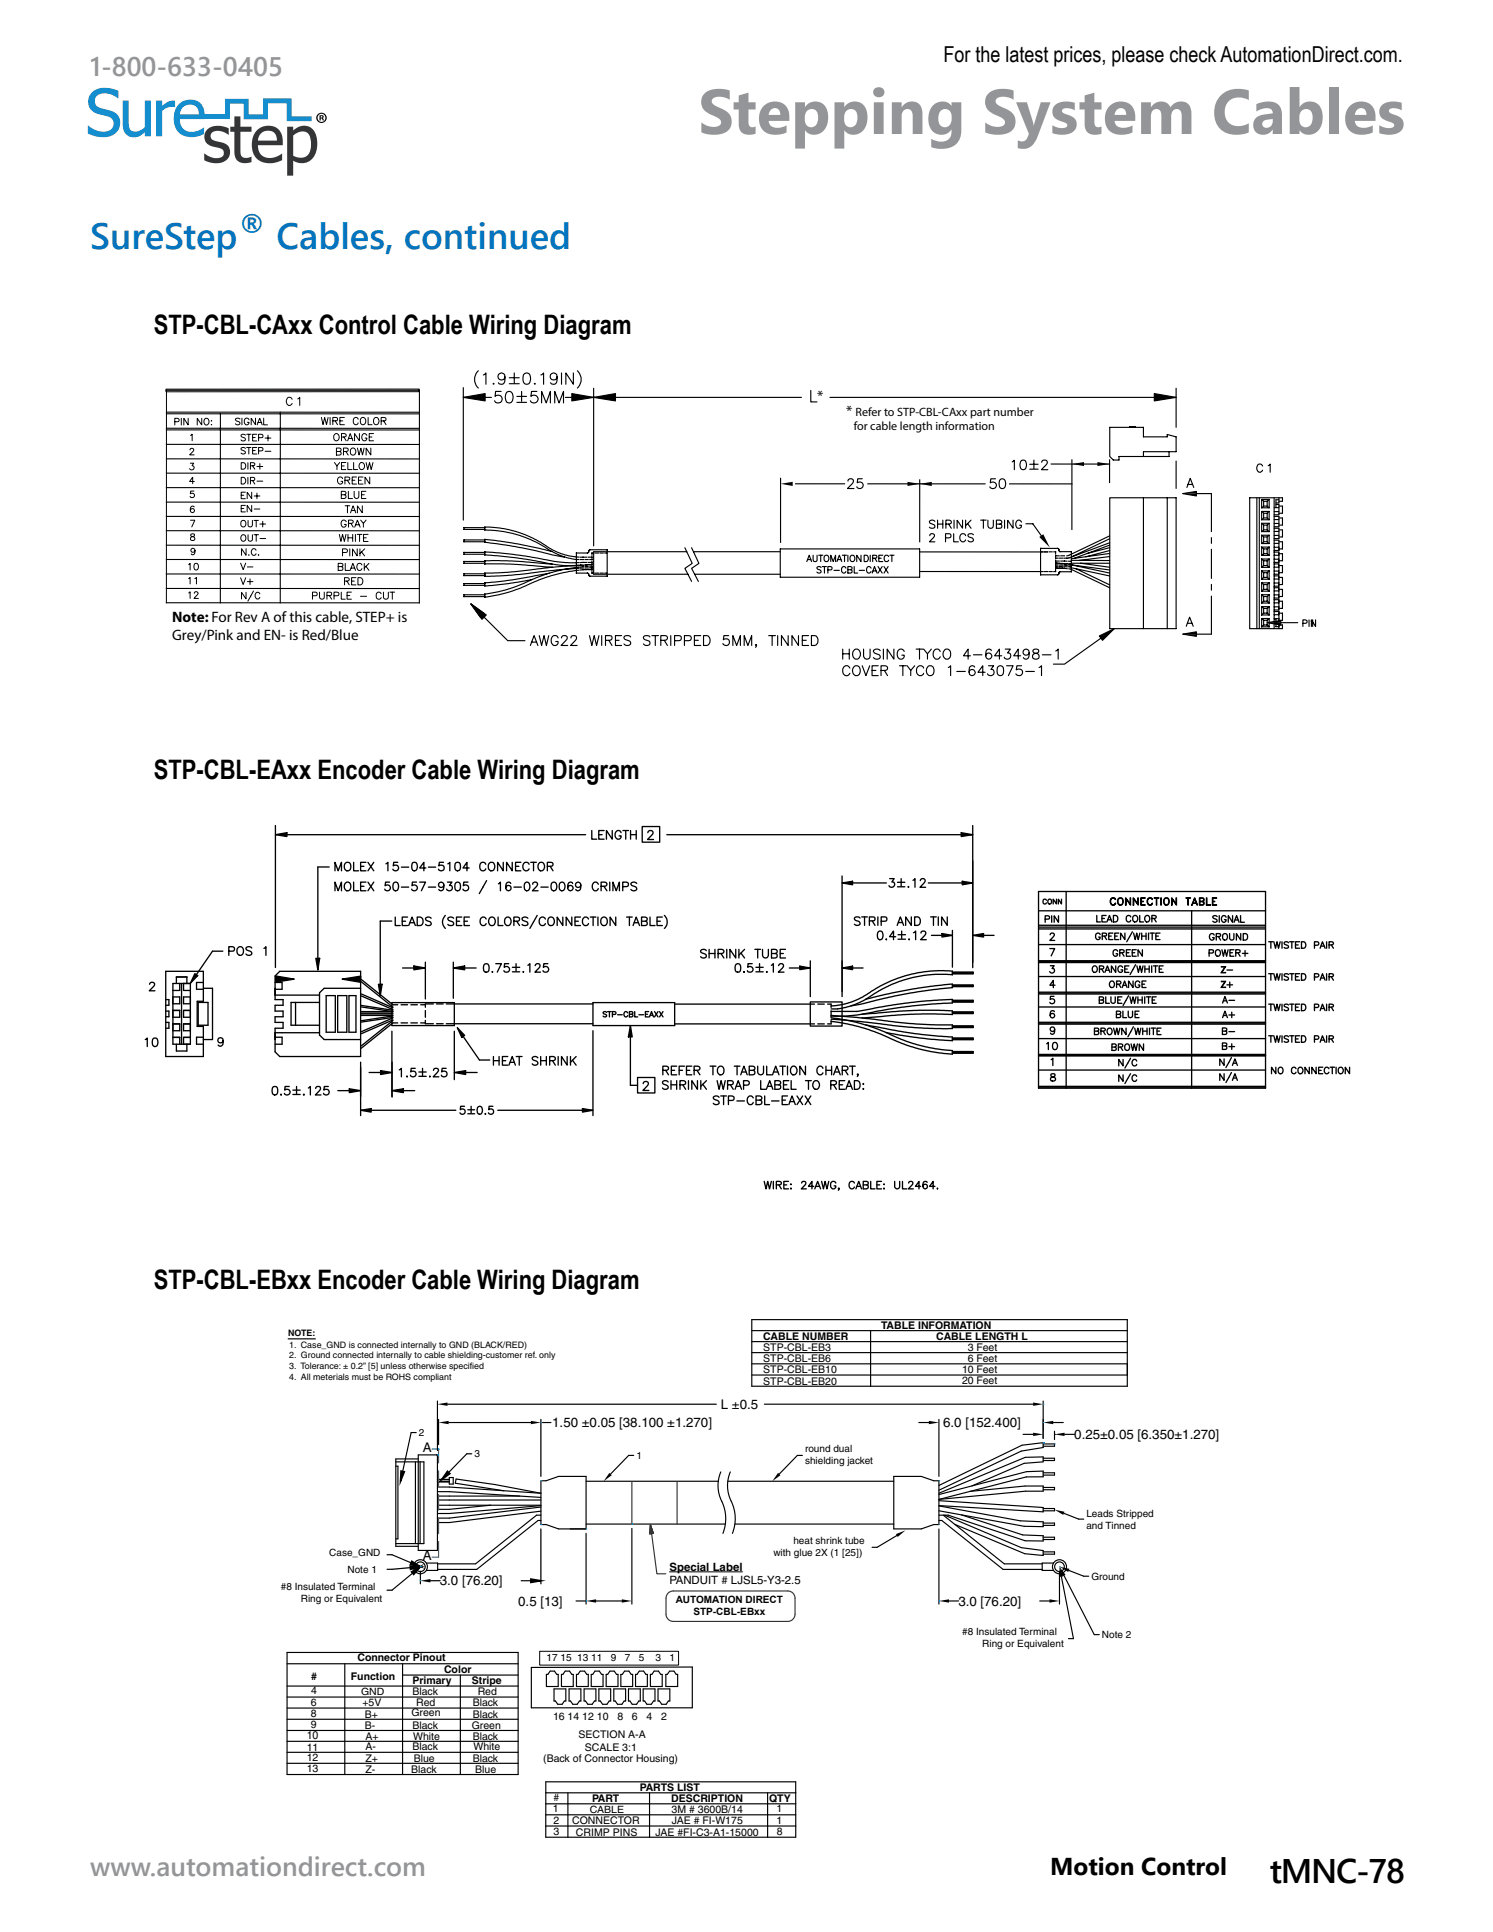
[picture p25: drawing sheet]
<svg xmlns="http://www.w3.org/2000/svg" width="216mm" height="279mm" viewBox="0 0 216 279" stroke-linecap="round" stroke-linejoin="round" font-family="sans-serif">
<defs><g id="words">
<text font-size="9.2" fill="#939598" x="101" y="19.4">Stepping System Cables</text>
<g font-size="5.3" fill="#0070be">
<text x="13.1" y="36">SureStep</text>
<text x="40" y="36">Cables, continued</text>
</g>
<text font-size="4.9" x="183.6" y="272.4">tMNC-78</text>
<text font-size="4.8" fill="#0070be" x="34.4" y="34.3">®</text>
<g font-size="3.9" fill="#939598">
<text x="13.1" y="10.9">1-800-633-0405</text>
<text x="13.1" y="271.3">www.automationdirect.com</text>
</g>
<g font-size="3.9">
<text x="22.2" y="48.3">STP-CBL-CAxx Control Cable Wiring Diagram</text>
<text x="22.2" y="112.6">STP-CBL-EAxx Encoder Cable Wiring Diagram</text>
<text x="22.2" y="186.4">STP-CBL-EBxx Encoder Cable Wiring Diagram</text>
</g>
<text font-size="3.5" x="151.9" y="271.2">Motion Control</text>
<text font-size="3.2" x="136.4" y="9">For the latest prices, please check AutomationDirect.com.</text>
<g font-size="2.2">
<text x="118.2" y="57.9">*</text>
<text x="122.4" y="60.1">*</text>
<text x="24.9" y="90">Note: For Rev A of this cable, STEP+ is</text>
<text x="24.9" y="92.6">Grey/Pink and EN- is Red/Blue</text>
</g>
<g font-size="1.9">
<text x="104.2" y="203.7">L ±0.5</text>
<text x="61.2" y="210">A</text>
<text x="79.9" y="206.4">1.50 ±0.05 [38.100 ±1.270]</text>
<text x="136.4" y="206.4">6.0 [152.400]</text>
<text x="155.3" y="208.1">0.25±0.05 [6.350±1.270]</text>
<text x="61.2" y="225.6">A</text>
<text x="63.6" y="229.3">3.0 [76.20]</text>
<text x="74.9" y="232.2">0.5 [13]</text>
<text x="138.6" y="232.2">3.0 [76.20]</text>
</g>
<g font-size="1.7">
<text x="123.5" y="62.2">for cable length information</text>
<text x="123.7" y="60.1">Refer to STP-CBL-CAxx part number</text>
<text x="96.8" y="227.2">Special Label</text>
<text x="96.8" y="229.1">PANDUIT # LJSL5-Y3-2.5</text>
</g>
<text font-size="1.6" x="44.4" y="251.5">10</text>
<g font-size="1.5">
<text x="110.3" y="193.8">CABLE NUMBER</text>
<text x="110.4" y="195.4">STP-CBL-EB3</text>
<text x="110.4" y="197">STP-CBL-EB6</text>
<text x="127.4" y="192.1">TABLE INFORMATION</text>
<text x="135.4" y="193.8">CABLE LENGTH L</text>
<text x="140" y="196.9">6 Feet</text>
<text x="140" y="195.3">3 Feet</text>
<text x="110.4" y="198.6">STP-CBL-EB10</text>
<text x="110.4" y="200.2">STP-CBL-EB20</text>
<text x="139.1" y="200.2">20 Feet</text>
<text x="139.1" y="198.6">10 Feet</text>
<text x="97.7" y="231.9">AUTOMATION DIRECT</text>
<text x="100.3" y="233.5">STP-CBL-EBxx</text>
<text x="45" y="245">4</text>
<text x="45" y="243">#</text>
<text x="50.7" y="243">Function</text>
<text x="51.7" y="240.3">Connector Pinout</text>
<text x="59.6" y="243.5">Primary</text>
<text x="59.6" y="245.1">Black</text>
<text x="64.2" y="241.9">Color</text>
<text x="68.2" y="243.5">Stripe</text>
<text x="69.1" y="245.1">Red</text>
<text x="79" y="240.3">17 15 13 11</text>
<text x="88.3" y="240.3">9</text>
<text x="90.4" y="240.3">7</text>
<text x="92.4" y="240.3">5</text>
<text x="94.8" y="240.3">3</text>
<text x="96.8" y="240.3">1</text>
<text x="45" y="246.7">6</text>
<text x="45" y="248.3">8</text>
<text x="45" y="249.9">9</text>
<text x="52.4" y="246.8">+5V</text>
<text x="52.7" y="250">B-</text>
<text x="52.7" y="248.4">B+</text>
<text x="52.8" y="251.7">A+</text>
<text x="59.5" y="248.2">Green</text>
<text x="59.6" y="250">Black</text>
<text x="59.7" y="251.7">White</text>
<text x="60.2" y="246.8">Red</text>
<text x="68.2" y="250">Green</text>
<text x="68.4" y="246.8">Black</text>
<text x="68.4" y="248.4">Black</text>
<text x="68.4" y="251.7">Black</text>
<text x="80" y="248.8">16 14 12 10</text>
<text x="83.7" y="251.4">SECTION A-A</text>
<text x="89.3" y="248.8">8</text>
<text x="91.4" y="248.8">6</text>
<text x="93.5" y="248.8">4</text>
<text x="95.6" y="248.8">2</text>
<text x="44.4" y="253.2">11</text>
<text x="44.4" y="254.7">12</text>
<text x="44.4" y="256.3">13</text>
<text x="52.8" y="254.7">Z+</text>
<text x="52.8" y="256.4">Z-</text>
<text x="52.8" y="253.1">A-</text>
<text x="59.5" y="256.4">Black</text>
<text x="59.6" y="253.1">Black</text>
<text x="59.8" y="254.7">Blue</text>
<text x="68.4" y="254.7">Black</text>
<text x="68.5" y="253.1">White</text>
<text x="68.7" y="256.4">Blue</text>
<text x="78.6" y="254.8">(Back of Connector Housing)</text>
<text x="84.6" y="253.2">SCALE 3:1</text>
<text x="80" y="262.1">1</text>
<text x="80" y="263.8">2</text>
<text x="80.1" y="260.5">#</text>
<text x="82.7" y="263.8">CONNECTOR</text>
<text x="85.6" y="260.6">PART</text>
<text x="92.5" y="259">PARTS LIST</text>
<text x="97.1" y="260.6">DESCRIPTION</text>
<text x="97.1" y="262.2">3M # 3600B/14</text>
<text x="97.1" y="263.8">JAE # FI-W175</text>
<text x="111.2" y="260.6">QTY</text>
<text x="112.3" y="262.1">1</text>
<text x="112.3" y="263.8">1</text>
<text x="80" y="265.4">3</text>
<text x="83.3" y="265.4">CRIMP PINS</text>
<text x="94.8" y="265.5">JAE #FI-C3-A1-15000</text>
<text x="112.3" y="265.4">8</text>
</g>
<g font-size="1.4">
<text x="60.6" y="207.7">2</text>
<text x="116.4" y="210">round dual</text>
<text x="68.6" y="210.8">3</text>
<text x="92" y="211">1</text>
<text x="116.4" y="211.7">shielding jacket</text>
<text x="157.1" y="219.4">Leads Stripped</text>
<text x="157.1" y="221.1">and Tinned</text>
<text x="47.6" y="225">Case_GND</text>
<text x="50.3" y="227.5">Note 1</text>
<text x="111.8" y="225">with glue 2X (1 [25])</text>
<text x="114.7" y="223.3">heat shrink tube</text>
<text x="40.6" y="229.9">#8 Insulated Terminal</text>
<text x="43.5" y="231.7">Ring or Equivalent</text>
<text x="157.8" y="228.5">Ground</text>
<text x="139.1" y="236.5">#8 Insulated Terminal</text>
<text x="142" y="238.2">Ring or Equivalent</text>
<text x="159.3" y="236.9">Note 2</text>
<text x="52.2" y="245.1">GND</text>
<text x="85.3" y="262.2">CABLE</text>
</g>
<g font-size="1.3">
<text x="176.5" y="142.8">Z</text>
<text x="176.5" y="140.7">Z</text>
<text x="41.7" y="193.2">NOTE:</text>
<text x="41.8" y="194.9">1. Case_GND is connected internally to GND (BLACK/RED)</text>
<text x="41.8" y="196.5">2. Ground connected internally to cable shielding-customer ref. only</text>
<text x="41.8" y="198">3. Tolerance: ± 0.2” [5] unless otherwise specified</text>
<text x="41.8" y="199.5">4. All meterials must be ROHS compliant</text>
</g>
</g></defs>
<path d="M29.5 16.8h3.4v-2.2h2.7v2.3h2.8v-2.3h3.4v2.6h3.3" fill="none" stroke="#148ece" stroke-width=".7" stroke-linecap="butt"/>
<g fill="#148ece">
<path d="M13.4 13.3a3.7 3.7 0 0 1 3.7-.2v1.1a2.78 2.78 0 0 0-3-.4 1.08 1.08 0 0 0-.3 1.2 1.08 1.08 0 0 0 1 .7 4.4 4.4 0 0 1 2.3 1 2.1 2.1 0 0 1-.1 2.2 2.1 2.1 0 0 1-2 .9 4.7 4.7 0 0 1-2.3-.5v-1.1a3 3 0 0 0 3.3 .5 1.1 1.1 0 0 0 .4-1.2 1.1 1.1 0 0 0-1-.7l-.6-.2a2.01 2.01 0 0 1-2-2.3l.1-.4z" fill-rule="evenodd"/>
<path d="M17.7 14.5h.9v3a1.38 1.38 0 0 0 .6 1.5 1.9 1.9 0 0 0 1.7-.6v-3.9h.9v5.2h-.9v-.6a1.79 1.79 0 0 1-2.9-.1l-.2-.8z" fill-rule="evenodd"/>
<path d="M22.6 14.5h.8v.8a2.04 2.04 0 0 1 1.9-.7v.9a1.95 1.95 0 0 0-1.9 .6v3.6h-.8z" fill-rule="evenodd"/>
<path d="M26.4 15.5l-.3 .5-.1 .6h2.8a1.33 1.33 0 0 0-.8-1.4 1.33 1.33 0 0 0-1.6 .3zM25.8 15.2a2.13 2.13 0 0 1 2.4-.7 2.13 2.13 0 0 1 1.4 2v.7h-3.6a1.83 1.83 0 0 0 2.8 1.6l.7-.4v1l-.8 .3a3 3 0 0 1-3.1-.9 3.4 3.4 0 0 1 .2-3.6z" fill-rule="evenodd"/>
</g>
<g fill="#343537">
<path d="M30.1 18.6a3 3 0 0 1 3 0v.9a2.15 2.15 0 0 0-2.5-.3 .76 .76 0 0 0 0 .9 .76 .76 0 0 0 .7 .3l.2 .1a1.9 1.9 0 0 1 1.7 1.1 1.7 1.7 0 0 1-2 2l-.9-.1-.8-.3v-1a2.37 2.37 0 0 0 2.7 .4 .77 .77 0 0 0 .1-.9 .77 .77 0 0 0-.8-.3l-.2-.1a1.63 1.63 0 0 1-1.6-2.2z" fill-rule="evenodd"/>
<path d="M33.9 16.8h.9v1.5h1.6v.8h-1.6v2.4a1 1 0 0 0 .6 1.3l1-.1v.8a2.27 2.27 0 0 1-2.1-.3 1.77 1.77 0 0 1-.4-1.3v-2.8h-.6v-.8h.6z" fill-rule="evenodd"/>
<path d="M37.7 19.3l-.3 .5-.1 .5h2.7a1.33 1.33 0 0 0-.7-1.3 1.33 1.33 0 0 0-1.6 .3zM37.1 18.9a2.13 2.13 0 0 1 2.3-.7 2.13 2.13 0 0 1 1.5 2v.8h-3.6a1.83 1.83 0 0 0 2.8 1.6l.7-.4v1l-.8 .3a3 3 0 0 1-3.1-.9 3.4 3.4 0 0 1 .2-3.7z" fill-rule="evenodd"/>
<path d="M42.4 19.6v2.9a1.81 1.81 0 0 0 2.2-.2 3 3 0 0 0-.1-3 1.64 1.64 0 0 0-2.1 .3zM41.5 18.3h.9v.6a1.93 1.93 0 0 1 2-.6 1.93 1.93 0 0 1 1.4 1.6 3 3 0 0 1-1.4 3.6 2.33 2.33 0 0 1-2-.3v2.2h-.9z" fill-rule="evenodd"/>
</g>
<path d="M46.4 16.8v.2h.2v-.2zM46.2 16.7h.5l.1 .2-.1 .2 .1 .3h-.1l-.2-.3h-.1v.3h-.2zM45.9 17a.6 .6 0 0 0 1.2 0 .6 .6 0 0 0-1.2 0zM45.7 17.1a.75 .75 0 0 1 1.5 0 .75 .75 0 0 1-1.5 0z" fill="#000"/>
<g fill="none" stroke="#000" stroke-width=".17">
<path d="M41.7 193.6h3.9M108.7 190.8v9.7M125.9 192.4v8.1M163 190.8v9.7M57.2 211.4h4.1v11.8h-4.1M57.2 212h.3v10.5h-.3M60.1 211.4v11.8M60.5 210.4h2.8v13.8h-2.8zM60.5 211h-3.3v12.6h3.2M60.8 211.4v11.8M63.3 215.1h1.7l13.2 .9-6.6-1.3-5.6-.8-.2 .6 7.1 1.1M63.3 215.7h1.7l13.2 .9"/>
<path d="M63.3 216.4h11.9M63.3 216.9h14.9M63.3 217.7h14.9M63.3 214h1.7M63.3 214.3h1.7M63.3 213.9h1.7M65 213.7h.5v.9h-.5zM71 217.7l-6 .6h-1.7M78.2 217.7l-13.2 1.2h-1.7M78.2 217.9l-13.2 1.6h-1.7M78.2 218.5l-13.2 1.7h-1.7M78.2 219.1h-.6l-8.8 7.1h-5.5"/>
<path d="M78.2 219.9h-.4l-8.9 7.1h-5.6M78.2 214.1h.8l1.8-.6h4v7.6h-4l-1.8-.6h-.8zM84.8 214.2h19.1M104.2 212.9a5.5 5.5 0 0 0 .4 4.8 5.8 5.8 0 0 1-.1 4.1M105.2 214.2h24M105.6 212.9a5.5 5.5 0 0 0 .4 4.8 5.8 5.8 0 0 1-.1 4.1M129.2 213.5h4l1.8 .6h.8v6.4h-.8l-1.8 .6h-4zM135.8 217l15.1 1v.6l-15.1-.9M135.8 219.9h.4l8.9 7.1h5.6M135.8 217.8l11.7 2.1 3.4 .2v.7l-2.8-.1-12.3-2.2M135.8 214.8l12-5.8 3.1-.4v.7l-3.2 .6-11.9 5.6M136.4 219.1l8.8 7.1h5.5"/>
<path d="M136.6 219.1l11.1 4.7 3.2 .4v.7l-2.7-.2-10.1-4.2M139 219.1l8.9 2.9 3 .1v.8l-2.6-.1-11.2-3.7h-1.3M140.3 215.7l7.9-.8h2.7v.8h-2.6l-12.5 1.1 12.6-3.2h2.5v-.9l-2.5 .1-12.6 3.3M140.5 214.9l7.6-3.3 2.8-.2v-.7l-2.6 .1-12.5 5.1M150.9 208.8h1.6v.4h-1.6M150.9 210.9h1.6v.3h-1.6M150.9 213h1.6v.3h-1.6M150.9 215.1h1.6v.3h-1.6M150.9 218.2h1.6v.3h-1.6M61.7 226h1.6v1.1h-1.6M84.8 220.4h20.1M106.3 220.4h22.9"/>
<path d="M150.9 220.3h1.6v.3h-1.6M150.9 222.3h1.6v.3h-1.6M150.9 224.4h1.6v.4h-1.6M152.3 226h-1.6v1.1h1.6M76.8 241.1h23.3v5.9h-23.3zM79.6 241.7h.6l.3 .4h.2v1.8h-1.7v-1.8h.2l.4-.4M80.1 244.2h1.7v1.8h-.2l-.3 .5h-.6l-.4-.5h-.2zM81.2 242.1h.2l.3-.4h.7l.3 .4h.2v1.8h-1.7zM82.8 246.5l-.3-.5h-.2v-1.8h1.7v1.8h-.2l-.3 .5h-.7M83.4 242.1h.2l.3-.4h.6l.4 .4h.2v1.8h-1.7zM85 246.5l-.3-.5h-.2v-1.8h1.7v1.8h-.2l-.4 .5h-.6M85.5 242.1h.2l.4-.4h.6l.3 .4h.2v1.8h-1.7z"/>
<path d="M87.1 246.5l-.3-.5h-.2v-1.8h1.7v1.8h-.2l-.3 .5h-.6M87.7 242.1h.2l.3-.4h.6l.4 .4h.2v1.8h-1.7zM88.8 244.2h1.7v1.8h-.2l-.4 .5h-.6l-.3-.5h-.2zM90.3 241.7h.6l.4 .4h.2v1.8h-1.7v-1.8h.2l.3-.4M90.9 244.2h1.7v1.8h-.2l-.3 .5h-.7l-.3-.5h-.2zM91.9 242.1h.2l.4-.4h.6l.3 .4h.2v1.8h-1.7zM93 244.2h1.7v1.8h-.2l-.3 .5h-.6l-.4-.5h-.2zM94.6 241.7h.6l.3 .4h.3v1.8h-1.7v-1.8h.2l.3-.4M96.7 246h.2v-1.8h-1.7v1.8h.2l.3 .5h.6l.4-.5M96.8 241.7h.7l.3 .4h.2v1.8h-1.7v-1.8h.2l.3-.4"/>
<circle cx="60.8" cy="226.6" r=".7"/>
<circle cx="60.8" cy="226.6" r="1.02"/>
<circle cx="153.2" cy="226.6" r=".7"/>
<circle cx="153.2" cy="226.6" r="1.02"/>
</g>
<path d="M91.4 214.2v6.2M97.9 214.2v6.2M94.1 220.5l.1 1.3M96.6 230.4l.8-.3h16.5a1.04 1.04 0 0 1 1.1 1v2.3a1.05 1.05 0 0 1-1.1 1.1h-16.5a1.05 1.05 0 0 1-1.1-1.1v-2.4z" fill="none" stroke="#333" stroke-width=".17"/>
<path d="M94.5 221.7l-.4-1.2-.1 1.3" fill="none" stroke="#000" stroke-width=".14"/>
<path d="M94.1 220.5l.4 1.2-.5 .1z" fill="#333"/>
<path d="M94.1 220.5l.4 1.2-.5 .1zM94.2 221.8l.8 5.8h1.3" fill="none" stroke="#333" stroke-width=".17"/>
<g fill="none" stroke="#000" stroke-width=".17">
<path d="M108.7 190.8h54.3M108.7 192.4h54.3M108.7 194h54.3M108.7 195.6h54.3M108.7 197.2h54.3v1.7h-54.3M59.5 207.2h.7M63.3 202.6v7.2M63.4 205.3v3.6M64.7 203.1h38.9M64.9 205.7h11.9M67.5 210.2h.7M78.2 205.3v8.2"/>
<path d="M78.2 205.7h1.5M91.6 210.5h-.7l-2.6 2.7M108.7 200.5h54.3M110.5 203.1h38.9M116 210.5h-.7l-2.6 2.7M132.9 205.7h1.4M135.8 205.3v8.2M147.9 207.4h1.5M150.9 202.6v5.4M152.3 205.7h1.5M152.5 207v1.2M153.8 218.9l2.2 .8h.7"/>
<path d="M153.9 207.4h1.5M41.5 239h33.4v17.6h-33.4zM56 230h.7M56 224.8h.7M59.3 226.7l-3.3 .2M60.8 227.2v1.9M62.2 228.6h1.4M75.4 228.6h1.4M78.2 221.1v8M83.3 231.5h1.5M84.8 221.7v10.3M86.2 231.5h3.7"/>
<path d="M91.4 221v11M129.7 222.1l-2.9 1.7h-.7M135.8 221.1v10.9M137.2 231.5h1.4M150.4 231.5h1.4M153.2 227.2v4.8M153.5 228l1.7 9h-.7M153.9 227.9l4.3 8.5h.8M154.6 227.1l2.1 .8h.7M41.5 243.8h33.4M41.5 245.4h33.4M41.5 247h33.4"/>
<path d="M41.5 248.6h33.4M41.5 250.3h33.4M41.5 240.6h33.4M41.5 251.8h33.4M41.5 253.4h33.4M41.5 255h33.4M49.9 240.6v16M58.2 242.2h16.7M58.2 240.6v16M66.6 242.2v14.4M78.9 257.7h36.2v8h-36.2zM78.9 259.3h36.2"/>
<path d="M82.1 259.3v6.4M93.9 259.3v6.4M111 259.3v6.4M78.9 260.9h36.2M78.9 262.5h36.2M78.9 264.1h36.2"/>
</g>
<g fill="none" stroke="#000" stroke-width=".14">
<path d="M24 56.3h36.6v.3l-36.6 .1zM24 56.4h36.6M42.2 57.7a.43 .43 0 0 0-.5-.2 .43 .43 0 0 0-.3 .4 .47 .47 0 0 0 .2 .6 .47 .47 0 0 0 .6-.2M43.1 57.7l.2-.2v1.1M176.6 139.8h.7l-.6 .8h.5v.1h-.6l.5-.8h-.5zM176.6 141.9h.7l-.6 .8h.5v.1h-.6l.5-.8h-.5zM63.3 202.6v7.2M63.4 205.3v3.6M64.7 203.1h38.9M64.9 205.7h11.9M78.2 205.3v8.2M152.5 207.4h.1"/>
<path d="M78 238.8h20.1v2h-20.1zM78.2 221.1v8M96.8 227.3h10.6z"/>
</g>
<path d="M63.4 209.6h-.9M62.5 225.2h.9M63.4 225.2v-15.6" fill="none" stroke="#0c3" stroke-width=".17" stroke-dasharray="2.3 1.1"/>
<g fill="#000">
<path d="M171 71.4l2-.3v.3zM171 71.4h2v.3zM171 91.7l2-.3v.3zM171 91.7h2v.3zM183.2 90l2-.3v.3zM183.2 90h2v.4zM58 212.7l.5 .1-.6 1.4zM59.5 207.2h.7zM63.3 203.1l1.4-.3v.5zM63.4 205.7l1.5-.2v.5zM64.7 212.8l.4 .3-1.2 .9zM67.5 210.2h.7z"/>
<path d="M76.8 205.5l1.4 .2-1.4 .3zM88.1 213l.4 .3-1.2 .9zM112.5 213l.4 .3-1.2 .9zM134.3 205.5l1.5 .2-1.5 .3zM149.4 202.8l1.5 .3-1.5 .2zM149.4 207.2l1.5 .2-1.5 .3zM150.9 205.7l1.4-.2v.5zM152.5 218.3l1.4 .3-.1 .5zM152.5 207.4l1.4-.2v.5zM56 230h.7zM56 226.9h.7zM56 224.8h.7z"/>
<path d="M59.3 226.5l1.5 .1-1.4 .3zM59.5 227.3l1.3-.7-1 1.1zM59.5 225.8l1.3 .8-1.4-.4zM60.8 227.2v1.9zM60.8 228.6l1.4-.2v.4zM62.2 228.6h1.4zM76.8 228.4l1.4 .2-1.4 .2zM84.8 231.5l1.4-.2v.5zM89.9 231.3l1.5 .2-1.5 .3zM129.6 221.9l1.3-.6-1.1 1zM135.8 231.5l1.4-.2v.5zM151.8 231.3l1.4 .2-1.4 .3z"/>
<path d="M153.2 226.6l.5 1.4-.5 .1zM153.2 226.6l.9 1.2-.4 .2zM153.2 226.6l1.5 .3-.2 .4z"/>
</g>
<path d="M150.9 207v1" fill="none" stroke="#00bfff" stroke-width=".17"/>
<path d="M58 212.7l.5 .1-.6 1.4zM64.7 212.8l.4 .3-1.2 .9zM56.7 226.8h2.6M59.3 226.5l1.5 .1-1.4 .3zM59.5 227.3l1.3-.7-1 1.1zM59.5 225.8l1.3 .8-1.4-.4zM76.8 228.4l1.4 .2-1.4 .2z" fill="none" stroke="#000" stroke-width=".24"/>
<path d="M59.5 207.2l-1.3 5.6zM67.5 210.2l-2.6 2.7zM56.7 224.8l2.8 1.2zM56.7 230l3-2.5z" fill="#000" stroke="#000" stroke-width=".17"/>
<g fill="none" stroke="#00bfff" stroke-width=".14">
<path d="M63.3 210.4h.1M63.4 209.6h.1M78.2 214.1h.1M78.2 205.7h.1M135.8 214.1h.1M150.9 208.6h.1M150.9 203.1h.1M150.9 205.7h.1M152.5 208.8h.1M60.8 226.6h.1M60.8 228.6h.1M78.2 220.5h.1"/>
<path d="M84.8 221.1h.1M84.8 231.5h.1M91.4 220.4h.1M135.8 220.5h.1M135.8 231.5h.1M153.2 226.6h.1"/>
</g>
<g fill="none" stroke="#000" stroke-width=".19">
<path d="M39.8 119.4v20.5M92.9 119.5h2.5v2.3h-2.5zM140.7 119.4v20.5M32.2 137.6h-1.5l-2.3 3.4M33.1 137.6l.7-.1 .1-.2v-.3l-.3-.1h-.5v1.3M34.4 137.1a.45 .45 0 0 1 .5-.2 .45 .45 0 0 1 .3 .5v.3a.47 .47 0 0 1-.5 .5 .47 .47 0 0 1-.4-.5zM36.4 137.1a.48 .48 0 0 0-.8 .1l.1 .2 .6 .2 .1 .2a.46 .46 0 0 1-.4 .4 .46 .46 0 0 1-.4-.2M38.2 137.1l.3-.2v1.3M39.8 120.7l1.7-.3v.6zM40.9 120.7h43.8M45.7 138.6h.5l-.2 1.7zM47.6 125.4h-1.6v14.9"/>
<path d="M48.4 125.9v-1.2l.5 1.2 .5-1.2v1.2M48.4 128.8v-1.2l.5 1.2 .5-1.2v1.2M49.9 127.8a.45 .45 0 0 1 .5-.2 .45 .45 0 0 1 .3 .5v.2a.47 .47 0 0 1-.4 .5 .47 .47 0 0 1-.5-.5zM50 124.8a.61 .61 0 0 1 .8 .4 .61 .61 0 0 1-.4 .7 .64 .64 0 0 1-.6-.4 .64 .64 0 0 1 .2-.7zM51.1 124.7v1.2h.8M51.1 127.6v1.2h.8M52.1 125.3h.5M52.1 128.2h.5M52.9 124.7h-.8v1.2h.8M52.9 127.6h-.8v1.2h.8M53.2 124.7l.9 1.2M53.2 127.6l.9 1.2"/>
<path d="M54.1 124.7l-.9 1.2M54.1 127.6l-.9 1.2M55.8 124.9l.3-.2v1.2M56.3 127.6h-.5l-.1 .5a.44 .44 0 0 1 .6 0 .44 .44 0 0 1 0 .6 .44 .44 0 0 1-.7-.1M56.6 133.2h-1.6v10.8M57 127.6a.37 .37 0 0 1 .6 .2 .57 .57 0 0 1 0 .7 .57 .57 0 0 1-.6 .2 .97 .97 0 0 1 0-1.1zM57.2 132.6v1.3h.7M57.5 124.7h-.6v.5a.44 .44 0 0 1 .6 0 .44 .44 0 0 1 0 .7 .44 .44 0 0 1-.7-.2M58 125.4h1.1M58 128.3h1.1M58.2 133.2h.4M58.2 140h1.7"/>
<path d="M58.9 132.6h-.7v1.3h.7M59.1 133.9l.5-1.3 .5 1.3M59.3 133.4h.6M59.7 124.8a.44 .44 0 0 1 .6 .1 .58 .58 0 0 1 0 .7 .58 .58 0 0 1-.6 .3l-.2-.5zM59.9 139.7l1.6 .3-1.6 .3zM60.2 127.6h-.6v.5a.44 .44 0 0 1 .6 0 .44 .44 0 0 1 0 .6 .44 .44 0 0 1-.7-.1M60.3 132.6h.5a.66 .66 0 0 1 .4 .6 .66 .66 0 0 1-.4 .7h-.5zM60.7 127.6h.8l-.6 1.2M61.5 139.1v5.4M61.6 125.5h-.9l.6-.8v1.2M61.9 125.4h1.1M61.9 128.3h1.1"/>
<path d="M62.4 132.8a.47 .47 0 0 0-.9 .1l.2 .2 .5 .2a.29 .29 0 0 1 0 .5 .59 .59 0 0 1-.7-.1M64.1 124.7h-.6v.5a.44 .44 0 0 1 .6 0 .44 .44 0 0 1 0 .7 .44 .44 0 0 1-.7-.2M64.2 128a.39 .39 0 0 1-.6 .3 .39 .39 0 0 1-.1-.6 .39 .39 0 0 1 .6 .1 .87 .87 0 0 1-.3 1l-.3-.2M64.4 132.4a1.27 1.27 0 0 0 0 1.9M64.7 127.6h.7l-.4 .5a.41 .41 0 0 1 .4 .5 .41 .41 0 0 1-.7 .1l-.1-.1M64.8 124.9l.2-.2v1.2M65.6 139.1v5.3M65.6 140l1.6-.3v.6zM65.6 132.8a.49 .49 0 0 0-.8 .1l.1 .2 .6 .2a.3 .3 0 0 1 0 .5 .64 .64 0 0 1-.7-.1M65.9 124.8a.45 .45 0 0 1 .6 .1 .82 .82 0 0 1-.3 1h-.1a.79 .79 0 0 1-.2-1.1zM65.9 127.6a.4 .4 0 0 1 .6 .2 .82 .82 0 0 1-.3 1h-.1a.79 .79 0 0 1-.2-1.2zM66 133.2h.5"/>
<path d="M66.8 132.6h-.8v1.3h.8M67.1 133.2h.5M67.2 140h1.7M67.7 127.6h-.6l-.1 .5a.44 .44 0 0 1 .7 0 .44 .44 0 0 1-.1 .6 .44 .44 0 0 1-.7-.1M67.8 125.5h-.9l.6-.8v1.2M67.9 132.6h-.8v1.3h.8M70.1 139.4a.4 .4 0 0 1 .6 .2v.8a.41 .41 0 0 1-.7 0 1.08 1.08 0 0 1 .1-1zM70.2 125a.45 .45 0 0 0-.5-.3 .45 .45 0 0 0-.3 .5 .51 .51 0 0 0 .1 .6 .51 .51 0 0 0 .7 0v-.2M70.3 132.9a.45 .45 0 0 0-.5-.3 .45 .45 0 0 0-.4 .5v.3a.45 .45 0 0 0 .4 .5 .45 .45 0 0 0 .5-.3M70.4 127.4l-1.1 1.8M70.8 132.8a.54 .54 0 0 1 .7 0 .54 .54 0 0 1 0 .8 .46 .46 0 0 1-.5 .3 .46 .46 0 0 1-.3-.5zM70.8 124.8a.59 .59 0 0 1 .7 .2 .59 .59 0 0 1-.1 .8 .52 .52 0 0 1-.6 0 .52 .52 0 0 1-.2-.6z"/>
<path d="M71.7 139.4h.8l-.6 1.2M72 132.6v1.3h.7M72.1 127.8l.3-.2v1.2M72.8 124.7v1.2l-.8-1.2v1.2M73.1 132.8a.51 .51 0 0 1 .7-.1 .51 .51 0 0 1 .1 .7 .47 .47 0 0 1-.5 .5 .47 .47 0 0 1-.4-.5zM73.6 139.4h-.6l-.1 .5a.44 .44 0 0 1 .7 0 .44 .44 0 0 1-.1 .6 .44 .44 0 0 1-.6-.1M73.9 127.8a.34 .34 0 0 0-.6-.2 .7 .7 0 0 0 .2 1.2 .39 .39 0 0 0 .4-.4 .39 .39 0 0 0-.4-.4 .39 .39 0 0 0-.4 .4M74.1 124.7v1.2l-.8-1.2v1.2M74.1 139.9h1.1M74.3 133.2h.7l.1-.2v-.3l-.3-.1h-.5v1.3M74.3 128.3h1.1M74.6 125.3h.4"/>
<path d="M74.6 139.4v1M74.7 133.2l.4 .7M75.3 124.7h-.7v1.2h.7M76 127.6a.37 .37 0 0 1 .6 .2 .57 .57 0 0 1 0 .7 .57 .57 0 0 1-.6 .2 .97 .97 0 0 1 0-1.1zM76.3 132.8a.49 .49 0 0 0-.8 .1l.1 .2 .6 .2a.3 .3 0 0 1 0 .5 .64 .64 0 0 1-.7-.1M76.3 139.6l.3-.2v1.2M76.5 125a.46 .46 0 0 0-.5-.3 .46 .46 0 0 0-.4 .5 .53 .53 0 0 0 .2 .6 .53 .53 0 0 0 .7 0v-.2M76.7 124.7h.9M77 127.9l.1-.2 .2-.1h.2l.2 .2-.1 .4-.6 .6h.8M77.2 124.7v1.2M77.4 139.7l.2-.3h.3l.2 .2-.2 .4-.6 .6h.9M77.7 132.4l-1.1 1.9"/>
<path d="M78 124.8a.61 .61 0 0 1 .8 .4 .61 .61 0 0 1-.4 .7 .64 .64 0 0 1-.6-.4 .64 .64 0 0 1 .2-.7zM78.2 128.3h1.1M78.9 132.9a.46 .46 0 0 0-.6-.3 .46 .46 0 0 0-.3 .5 .52 .52 0 0 0 .1 .7 .52 .52 0 0 0 .7-.1l.1-.1M79.2 125.3l.6-.1 .2-.2-.1-.2-.7-.1v1.2M79.2 139.4h-.6v.5a.44 .44 0 0 1 .6 0 .44 .44 0 0 1 0 .6 .44 .44 0 0 1-.7-.1M79.3 132.8a.54 .54 0 0 1 .8 0 .54 .54 0 0 1 0 .8 .45 .45 0 0 1-.5 .3 .45 .45 0 0 1-.4-.5zM79.6 125.3l.4 .6M79.8 127.6a.39 .39 0 0 1 .7 .2 .58 .58 0 0 1 0 .7 .58 .58 0 0 1-.7 .2 .97 .97 0 0 1 0-1.1zM81 127.6a.39 .39 0 0 1 .6 .2 .58 .58 0 0 1 .1 .7 .58 .58 0 0 1-.7 .2 .97 .97 0 0 1 0-1.1zM81.4 132.6v1.3l-.8-1.3v1.3M82.7 132.6v1.3l-.8-1.3v1.3M82.8 127.8a.34 .34 0 0 0-.5-.2 .69 .69 0 0 0 .2 1.2 .39 .39 0 0 0 .4-.4 .39 .39 0 0 0-.4-.4 .39 .39 0 0 0-.4 .4"/>
<path d="M83.1 133.2h.5M83.9 132.6h-.8v1.3h.8M84 128a.39 .39 0 0 1-.5 .3 .39 .39 0 0 1-.2-.6 .39 .39 0 0 1 .6 .1 .87 .87 0 0 1-.3 1l-.3-.2M85.1 132.9a.45 .45 0 0 0-.5-.3 .45 .45 0 0 0-.4 .5v.3a.45 .45 0 0 0 .4 .5 .45 .45 0 0 0 .5-.3M85.4 132.6h.8M85.6 120.1v1.3h.7M85.8 132.6v1.3M86.5 132.6v1.3M86.5 127.9a.42 .42 0 0 0-.6-.3 .67 .67 0 0 0-.2 .8 .67 .67 0 0 0 .5 .4l.3-.3M86.6 120.7h.5M86.9 128.2l.7-.1 .2-.3-.3-.2h-.6v1.2M87 132.8a.51 .51 0 0 1 .7-.1 .51 .51 0 0 1 .1 .7 .47 .47 0 0 1-.5 .5 .47 .47 0 0 1-.4-.5z"/>
<path d="M87.3 128.2l.5 .6M87.4 120.1h-.8v1.3h.8M88.2 127.6v1.2M88.5 120.1v1.3l-.8-1.3v1.3M88.6 128.8v-1.2l.5 1.2 .5-1.2v1.2M89 132.6v1.3l-.8-1.3v1.3M89.8 120.4a.44 .44 0 0 0-.5-.3 .44 .44 0 0 0-.4 .5 .55 .55 0 0 0 .2 .6 .55 .55 0 0 0 .6 .1l.1-.4h-.3M90.1 128.2h.7l.1-.2-.1-.3-.2-.1h-.5v1.2M90.1 120.1h.8M90.5 120.1v1.3M90.6 132.6h.8M91 132.6v1.3"/>
<path d="M91.2 120.7h.8M91.2 120.1v1.3M91.5 133.9l.5-1.3 .5 1.3M91.7 133.4h.6M92 120.1v1.3M92.1 127.8a.47 .47 0 0 0-.5-.2 .47 .47 0 0 0-.4 .3l.9 .6a.46 .46 0 0 1-.4 .3 .46 .46 0 0 1-.5-.2M92.8 133.2h.5l.3 .2-.1 .4-.7 .1v-1.3h.5l.2 .1v.4l-.2 .1M93.7 120.4l.1-.2a.42 .42 0 0 1 .6 0 .42 .42 0 0 1-.2 .6l-.6 .6h.9M94 132.6v1.3h.7M95 133.2h.5M95.8 132.6h-.8v1.3h.8M96.1 132.4a1.27 1.27 0 0 1 0 1.9"/>
<path d="M96.4 120.7h44.3M102.1 137.5a.45 .45 0 0 0-.4-.2 .45 .45 0 0 0-.4 .3l.1 .2 .6 .2 .1 .4a.51 .51 0 0 1-.8 0M102.5 137.9h.9M102.5 137.3v1.2M103.4 137.3v1.2M103.8 137.9l.8-.1 .1-.3-.3-.2h-.6v1.2M104.3 137.9l.4 .6M105.1 137.3v1.2M106.4 137.3v1.2l-.8-1.2v1.2M106.5 139.4a.4 .4 0 0 1 .6 .2v.8a.41 .41 0 0 1-.8 0 1.08 1.08 0 0 1 .2-1zM106.9 137.3v1.2M107.1 137.8l.6 .7"/>
<path d="M107.7 137.3l-.8 .8M108.8 139.4h-.6l-.1 .5a.44 .44 0 0 1 .7 0 .44 .44 0 0 1-.1 .6 .44 .44 0 0 1-.6-.1M109.2 137.3h.8M109.3 139.9h1.1M109.6 137.3v1.2M109.8 139.4v1M110.3 137.3v.9a.43 .43 0 0 0 .4 .3 .43 .43 0 0 0 .4-.3v-.9M111.5 139.6l.3-.2v1.2M111.6 137.9h.7l.1 .2-.1 .4h-.7v-1.2h.5l.2 .1v.4l-.2 .1M112.6 139.7l.2-.3h.3l.2 .2-.2 .4-.5 .6h.8M112.8 137.9h.5M113.6 137.3h-.8v1.2h.8"/>
<path d="M114.1 140h1.6M115.7 139.7l1.5 .3-1.5 .2zM117.2 139v5.1M121.8 140l1.5-.3v.5zM121.8 127.7l1.5-.3v.6zM121.8 126.7v17.4M123.3 140h1.5M123.3 127.7h4.9M124.4 132.8a.47 .47 0 0 0-.8 .1l.2 .2 .5 .2 .1 .4a.55 .55 0 0 1-.8 0M124.6 132.6h.8M125 132.6v1.2M125.7 133.2l.7-.1 .1-.2v-.2l-.8-.1v1.2"/>
<path d="M126.1 133.2l.4 .6M126.9 132.6v1.2M127 134.7a.37 .37 0 0 1 .6 .2 .57 .57 0 0 1 .1 .7 .57 .57 0 0 1-.7 .2 .97 .97 0 0 1 0-1.1zM127.4 133.2h.8v-.2v-.3l-.8-.1v1.2M128.1 135.8h.1v.1zM128.7 127.1h.6l-.3 .4a.4 .4 0 0 1 .3 .7 .4 .4 0 0 1-.7-.1M129.5 135.5h-.9l.6-.9v1.3M129.7 133.8l.5-1.2 .5 1.2M129.8 128.2h1M129.8 127.6h1M129.9 135.8h1M129.9 135.2h1"/>
<path d="M129.9 133.4h.6M130.3 127.1v1M130.4 134.6v1.1M131.3 128.2h.1v.1zM131.4 135.8h.1v.1zM131.8 132.6v1.2l-.8-1.2v1.2M132 127.3l.3-.2v1.2M132.1 134.9l.3-.3v1.3M132.3 132.6h.4a.65 .65 0 0 1 .4 .6 .65 .65 0 0 1-.4 .6h-.4zM133.1 127.4l.1-.3h.4l.1 .1 .1 .2-.8 .9h.9M133.2 134.9l.1-.2a.38 .38 0 0 1 .6 .2l-.2 .4-.6 .6h.9M134.2 127.7h4.9"/>
<path d="M134.6 132.6h.8M134.7 135.3h1.5M135 132.6v1.2M135.7 132.6v1.2M136.2 135l1.5 .3-1.5 .2zM137 132.6v1.2l-.8-1.2v1.2M137.7 134.5v5.4M139 120.4l1.7 .3-1.7 .3zM139.1 127.4l1.6 .3-1.6 .3zM140.7 135.3l1.5-.3v.5zM142.2 135.3h1.5M150.2 134.1h32.8"/>
<path d="M150.2 134.3h32.8M150.2 138.9h32.8M150.2 139.2h32.8M150.2 133.8h32.8M150.2 139.1h32.8M150.2 128.9h32.8v28.5h-32.8zM150.2 131.7h32.8M150.2 136.6h32.8M151.1 132.9h.6v-.4l-.6-.1v1M151.3 130.2a.25 .25 0 0 0-.3-.2 .25 .25 0 0 0-.2 .3v.2a.25 .25 0 0 0 .2 .2 .25 .25 0 0 0 .3-.1M151.7 130.1a.33 .33 0 0 1 .4 .3 .33 .33 0 0 1-.4 .3l-.2-.2zM151.8 137.2h.7l-.5 1"/>
<path d="M151.9 135.2l.2-.3h.2l.2 .2-.2 .4-.5 .5h.7M151.9 139.7h.5l-.3 .4a.33 .33 0 0 1 .4 .3 .33 .33 0 0 1-.3 .3l-.3-.1-.1-.1M152.1 132.4v1M152.8 130v.7l-.5-.7v.7M153.1 132.4v1l-.7-1v1M153.5 130v.7l-.5-.7v.7M154.2 128.9v28.5M158.1 139.7a.44 .44 0 0 1 .6 .5 .44 .44 0 0 1-.6 .4l-.1-.3zM158.6 132.4v.9h.5M159.1 135.2a.34 .34 0 0 0-.4-.3 .34 .34 0 0 0-.3 .4 .38 .38 0 0 0 .2 .5 .38 .38 0 0 0 .5-.1v-.2h-.2M159.3 132.8h.4M159.4 135.4l.6-.1v-.3l-.6-.1v1"/>
<path d="M159.7 135.4l.3 .5M160 132.4h-.7v.9h.7M160.1 133.3l.3-.9 .4 .9M160.2 133h.4M160.3 135.4h.4M160.6 130l.5-.2 .2 .3a.39 .39 0 0 0-.4-.2 .39 .39 0 0 0-.3 .3 .46 .46 0 0 0 .5 .7l.2-.3a.43 .43 0 0 1-.6 .3 .43 .43 0 0 1-.1-.7zM160.9 134.9h-.6v1h.6M161 132.4h.3a.5 .5 0 0 1 .3 .5 .5 .5 0 0 1-.3 .4h-.3zM161.2 135.4h.4M161.3 139.7v.9l-.6-.9v.9M161.6 137.6a.34 .34 0 0 0-.4-.3 .34 .34 0 0 0-.2 .4 .38 .38 0 0 0 .1 .5 .38 .38 0 0 0 .5-.1v-.2h-.2M161.7 130a.49 .49 0 0 1 .7 0 .49 .49 0 0 1-.1 .7 .49 .49 0 0 1-.7 0 .49 .49 0 0 1 .1-.7z"/>
<path d="M161.8 134.9h-.6v1h.6M161.8 129.9a.35 .35 0 0 1 .6 .3 .43 .43 0 0 1-.4 .7 .55 .55 0 0 1-.2-1zM161.9 137.8l.6-.1v-.3l-.6-.1v1M162.2 137.8l.3 .5M162.3 139.9a.35 .35 0 0 0-.4-.2 .35 .35 0 0 0-.2 .3 .38 .38 0 0 0 .1 .6 .38 .38 0 0 0 .5-.2v-.1h-.2M162.7 134.9v1l-.7-1v1M162.8 129.8l.6 .9 .1-.9v1.1l-.7-.9v.9zM162.9 137.8h.3M163.2 139.7h-.6v.9h.6M163.5 137.3h-.6v1h.6M163.5 132.6a.34 .34 0 0 0-.4-.2 .34 .34 0 0 0-.2 .4 .38 .38 0 0 0 .1 .5 .38 .38 0 0 0 .5-.1v-.1M163.7 137.8h.4"/>
<path d="M163.8 134.7l-.9 1.5M163.9 129.8l.6 .9 .1-.9v1.1l-.7-.9v.9zM163.9 132.5a.43 .43 0 0 1 .6 .3 .43 .43 0 0 1-.5 .5l-.2-.3zM163.9 134.9l.3 1 .2-1 .2 1 .2-1M164.2 139.5l-.8 1.4M164.3 137.3h-.6v1h.6M164.4 139.7l.2 .9 .3-.9 .2 .9 .2-.9M164.8 132.4v.9h.6M165 129.8h.6l-.5 .1v1h.5h-.6zM165.1 130.3h.2l-.2 .1M165.1 135.4h.6M165.1 134.9v1"/>
<path d="M165.2 137.3v1l-.6-1v1M165.6 139.7v.9M165.6 132.5a.44 .44 0 0 1 .7 .3 .44 .44 0 0 1-.5 .5l-.3-.3zM165.7 134.9v1M166 130l.4-.2 .2 .3a.37 .37 0 0 0-.4-.2 .37 .37 0 0 0-.3 .3 .46 .46 0 0 0 .5 .7l.2-.3a.38 .38 0 0 1-.4 .3 .38 .38 0 0 1-.3-.4zM166.1 134.9v1M166.2 139.7v.9M166.3 134.9h.6M166.5 139.7v.9M166.6 132.8h.5v-.3l-.5-.1v.9M166.6 134.9v1M166.8 139.7h.6"/>
<path d="M166.9 132.8l.3 .5M166.9 129.8l.7 .1zM167.1 139.7v.9M167.1 135.4h.4M167.2 129.9v1l.1-1M167.7 134.9h-.6v1h.6M167.9 129.8v1.1zM168.2 139.7h-.6v.9h.6M168.4 130a.48 .48 0 0 1 .6 .1 .48 .48 0 0 1 0 .6 .43 .43 0 0 1-.6 .1 .43 .43 0 0 1-.1-.6zM168.5 129.9a.36 .36 0 0 1 .5 .3 .46 .46 0 0 1-.4 .7 .58 .58 0 0 1-.1-1zM169.4 129.8l.7 .9v-.9v1.1l-.6-.9-.1 .9zM171.5 129.8l.7 .1z"/>
<path d="M171.8 129.9v1v-1M172.3 131.7v25.7M172.4 130.6h.7M172.5 130.6h.5M172.8 129.8l.4 1.1-.4-.9-.5 .9zM173.5 130.3h.4a.27 .27 0 0 0 .1-.4h-.5v1l.5-.1v-.4h-.5M173.9 130.3l.2 .2-.1 .4h-.5v-1.1l.5 .1 .1 .3-.2 .2M174.5 129.8v1.1h.6h-.6zM174.8 137.8h.6v-.4l-.6-.1v1M175.3 129.8h.6l-.5 .1v1h.5h-.6zM175.4 130.3h.3l-.3 .1M175.6 135.2a.38 .38 0 0 0-.6-.1 .38 .38 0 0 0-.1 .5 .34 .34 0 0 0 .3 .4 .34 .34 0 0 0 .4-.4h-.2"/>
<path d="M175.8 137.5a.43 .43 0 0 1 .7 .3 .43 .43 0 0 1-.6 .4l-.1-.3zM175.9 135.4h.6v-.3l-.6-.1v1M176 132.6l-.2-.2-.4 .2 .1 .2 .5 .2v.2a.39 .39 0 0 1-.6 0M176.2 135.4l.3 .6M176.3 132.4v1M176.7 137.3l.2 1 .2-1 .3 1 .2-1M176.9 135.1a.41 .41 0 0 1 .5 0 .41 .41 0 0 1 0 .6 .33 .33 0 0 1-.3 .3 .33 .33 0 0 1-.3-.4zM177.3 132.7a.34 .34 0 0 0-.4-.3 .34 .34 0 0 0-.3 .4 .38 .38 0 0 0 .2 .5 .38 .38 0 0 0 .5-.2v-.1h-.2M177.8 135v.7l.3 .3 .3-.2v-.8M177.9 137.8h.3M178.2 132.4v1l-.6-1v1M178.4 137.3h-.5v1h.5"/>
<path d="M178.5 133.4l.3-1 .4 1M178.6 133h.5M178.7 137.8l.6-.1v-.3l-.6-.1v1M179 137.8l.3 .5M179.4 132.4v1h.5M179.4 135v1l-.6-1v1M179.7 137.9h.8M179.8 135h.3a.5 .5 0 0 1 .3 .5 .5 .5 0 0 1-.3 .5h-.3zM180 137.5v.8M183.5 136.2h.6M183.8 136.2v.9M184.2 136.2l.3 .9 .2-.9 .2 .9 .2-.9"/>
<path d="M185.4 136.2v.9M186.3 136.3l-.2-.1h-.3l-.1 .3 .6 .3v.2l-.2 .1-.4-.1M186.5 136.2h.6M186.8 136.2v.9M187.3 136.7h.4M187.9 136.2h-.6v.9h.6M188.2 136.2h.3a.5 .5 0 0 1 .3 .5 .5 .5 0 0 1-.3 .4h-.3zM190.1 136.7h.5l.1-.2v-.2l-.6-.1v.9M190.9 137.1l.3-.9 .4 .9M191 136.8h.5M191.8 136.2v.9M192.2 136.7l.5-.1 .1-.1v-.2l-.6-.1v.9"/>
<path d="M192.5 136.7l.3 .4M21 150.3l.3-.2v1.2M21.6 142.3l.2-.2a.41 .41 0 0 1 .5 .1 .39 .39 0 0 1-.1 .5l-.6 .6h.8M22.2 150.2a.42 .42 0 0 1 .6 .1 .57 .57 0 0 1 0 .7 .57 .57 0 0 1-.6 .3 .97 .97 0 0 1 0-1.1zM24 147.9h.4v.8h-.4M24 144.6h.4v.8h-.4M24 146.2h.4v.8h-.4M24 140.5h5.4v4.3h-.9v3.6h.9v4.4h-5.4zM25 144.2h1v1h-1M25 146.1h1v1h-1M25 148.1h1v1h-1M25 150h1v1"/>
<path d="M25 142.2h2.5v8.8h-2.5zM25.5 142.2v-.9h1.5v.9M25.5 151v1h1.5v-1M26 142.2v1h-1M26.3 142.2v8.8M26.5 142.2v1h1M27.5 144.2h-1v1h1M27.5 146.1h-1v1h1M27.5 148.1h-1v1h1M27.5 150h-1v1M28.2 140.8l.4 .3-1.1 1.1zM28.7 145h1.4v3.3h-1.4z"/>
<path d="M29.4 150h-1v1h1M29.4 142.1h-1v1h1M29.4 142.9h1.3v7.4h-1.3M32.3 150.5a.39 .39 0 0 1-.6 .3 .39 .39 0 0 1-.1-.6 .39 .39 0 0 1 .6 0 .87 .87 0 0 1-.3 1.1l-.4-.2M39.5 157.2a.45 .45 0 0 1 .6 .1 .82 .82 0 0 1-.3 1.1h-.1a.79 .79 0 0 1-.2-1.2zM39.8 150h1v1h-1M39.8 142.1h1v1h-1M39.8 149.3h6.4M39.8 141.1l.7-.6h11.6v12.3h-11.6l-.7-.7v-3.4h1.1v-.8h-1.1v-.9h1.1v-.8h-1.1v-.8h1.1v-.8h-1.1zM39.8 143.9h6.4M39.9 141.1l2.6 .5-2.6 .4zM40.6 158.3h.1l-.1 .1z"/>
<path d="M41.8 157.1h-.6v.6a.44 .44 0 0 1 .6-.1 .44 .44 0 0 1 0 .7 .44 .44 0 0 1-.7-.2M42.4 158.3h1M42.4 157.7h1M42.7 145v3.3M42.9 157.1v1.1M43.9 158.3h.1l-.1 .1zM44.6 157.3l.3-.2v1.3M45.7 157.4l.2-.3 .4 .1v.1l-.1 .4-.6 .7h.8M46.2 145h-4.1v3.3h4.1M47.2 144h1.3v5.3h-1.3zM47.5 157.1h-.6l-.1 .6a.44 .44 0 0 1 .7-.1 .44 .44 0 0 1-.1 .7 .44 .44 0 0 1-.6-.2M48.8 144h1.4v5.3h-1.4z"/>
<path d="M48.9 157.7h1.6M49.5 141.6l2.6-.4v.9zM50.5 144h1v5.3h-1zM50.5 157.5l1.6 .2-1.6 .3zM52.1 142.9h-5.2l-.7 .7v6.1l.7 .6h5.2M52.1 153.6v7.7M52.2 146.8h4.6M52.2 145.6l4.6 .7h-4.6M52.2 146.6h4.6M52.2 143.7l4.6 2M52.2 144l4.6 2M52.2 142l4.6 3.6"/>
<path d="M52.2 141.6l4.6 3.7h.7M52.2 145.4l4.6 .7M52.2 146.5h4.6M53.4 155.1h1.6M54.7 142.3h.6l-.3 1.7zM55 154.8l1.7 .3-1.7 .3zM56.7 145h9v3.3h-9zM56.7 149.1v9.6M56.7 157.7l1.6-.2v.5zM56.8 147.5l-4.6 2M56.8 147.2l-4.6 2M56.8 147.1l-4.6 .7"/>
<path d="M56.8 146.9l-4.6 .7M56.8 147.6l-4.6 3.7M57.5 147.9h-.7l-4.6 3.7M57.7 154.7l.3-.2v1.2M58 145.3h.9M58 147.9h.9M58.3 157.7h1.7M58.8 155.7h.1zM59.4 145.3h1M59.4 147.9h1M60 154.5h-.5l-.1 .5a.44 .44 0 0 1 .7 0 .44 .44 0 0 1-.1 .7 .44 .44 0 0 1-.7-.2M60.6 155.7h1"/>
<path d="M60.6 155h1M60.8 145.3h.7M60.8 147.9h.7M61.1 154.5v1.1M61.5 146.1v1M61.5 147.6v.5h1.2M62.1 155.7h.1zM62.7 145.2h-1.2v.5M62.7 154.8l.2-.3h.4l.1 .2-.2 .4-.6 .6h.9M63.1 145.2h1M63.1 148.1h1M64.5 154.5h-.6v.5a.44 .44 0 0 1 .6 0 .44 .44 0 0 1 0 .7 .44 .44 0 0 1-.7-.2"/>
<path d="M64.5 148.1h21.2M64.5 145.2h21.2M65.7 149.1v7M65.7 155.1l1.6-.3v.6zM66.1 148.6l1.1 1.1-.4 .3zM67 149.9l2.3 3.4h1.5M67.2 160h-.6v.5a.4 .4 0 0 1 .6 0 .4 .4 0 0 1-.1 .6 .4 .4 0 0 1-.6-.2M67.3 155.1h1.7M68.1 160v1M71.1 140.5h.2zM71.3 160h-.6v.5a.4 .4 0 0 1 .6 0 .4 .4 0 0 1-.1 .6 .4 .4 0 0 1-.6-.2M71.4 152.8v1.2"/>
<path d="M71.4 153.4h.8M72.2 152.8v1.2M72.7 153.4h.4M73.4 152.8h-.7v1.2h.7M73.6 154l.5-1.2 .4 1.2M73.8 153.6h.6M74.1 140.5h1.1M74.7 152.8h.8M75.1 152.8v1.2M75.6 140.5h.1zM77.8 153a.45 .45 0 0 0-.5-.2 .45 .45 0 0 0-.3 .3l.1 .2 .6 .2 .1 .4a.51 .51 0 0 1-.8 0M78.2 153.4h.8"/>
<path d="M78.2 152.8v1.2M79 152.8v1.2M79.5 153.4l.7-.1 .1-.1v-.3l-.3-.1h-.5v1.2M79.9 153.4l.4 .6M80.7 152.8v1.2M82 152.8v1.2l-.8-1.2v1.2M82.5 152.8v1.2M82.8 153.3l.5 .7M83.3 152.8l-.8 .8M85.7 145h11.9v3.3h-11.9zM85.7 149.1v12.2M87.7 146.4l-.1-.1-.4 .1 .1 .2 .4 .2v.1l-.1 .2-.4-.2"/>
<path d="M87.9 146.3h.5M88.1 146.3v.8M88.6 146.7h.4v-.3l-.4-.1v.8M89.3 146.8h.7M90.8 146.5a.35 .35 0 0 0-.6 0 .35 .35 0 0 0 .2 .5l.2 .1 .2-.2M91.2 148.3l.2 1.7h-.5zM91.2 150v7h1M91.4 146.7l.1-.1v-.2l-.5-.1v.8l.5-.1-.1-.3h-.4M91.8 146.3v.8h.4M92.2 155.8h2.5v2.3h-2.5zM92.4 146.8h.7M93 156.7l.1-.2a.42 .42 0 0 1 .6 0 .42 .42 0 0 1-.1 .6l-.6 .6h.8"/>
<path d="M93.3 146.7h.3M93.8 146.3h-.5v.8h.5M93.9 147.1l.3-.8 .3 .8M94 146.8h.4M94.6 146.3l.6 .8M95.2 146.3l-.6 .8M95.4 146.3l.5 .8M95.9 154.8l.7-.1 .1-.2-.1-.2-.2-.1h-.5v1.2M95.9 146.3l-.5 .8M96.3 154.8l.4 .6M96.6 156.5a.45 .45 0 0 0-.4-.2 .45 .45 0 0 0-.4 .3l.1 .2 .6 .2 .1 .3a.51 .51 0 0 1-.8 0M97 156.3v1.2"/>
<path d="M97 156.9h.9M97.1 154.8h.5M97.6 145.2h19.6M97.6 148.1h19.6M97.9 154.2h-.8v1.2h.8M97.9 156.3v1.2M98.2 154.8h.5M98.3 156.9l.7-.1 .2-.2-.1-.2-.2-.1h-.6v1.2M98.7 156.9l.5 .6M99 154.2h-.8v1.2M99.3 154.8h.5M99.6 156.3v1.2"/>
<path d="M100 154.2h-.7v1.2h.7M100.4 154.8l.7-.1 .1-.3-.3-.2h-.5v1.2M100.8 154.8l.4 .6M100.9 156.3v1.2l-.9-1.2v1.2M101.3 156.3v1.2M101.6 156.8l.6 .7M102.2 156.3l-.9 .8M102.7 154.2h.8M103.1 154.2v1.2M103.7 156.3l.3 1.2 .3-1.2 .3 1.2 .3-1.2M104 158.7a.48 .48 0 0 0-.9 .1l.2 .2 .4 .1 .3 .3a.46 .46 0 0 1-.4 .4 .46 .46 0 0 1-.5-.2M104 154.3a.57 .57 0 0 1 .7 .2 .57 .57 0 0 1-.1 .6 .46 .46 0 0 1-.5 .3 .46 .46 0 0 1-.4-.4l.1-.5z"/>
<path d="M104.2 158.5h.8M104.6 158.5v1.2M105.2 156.9l.7-.1 .1-.2v-.2l-.3-.1h-.5v1.2M105.3 159.1h.6a.33 .33 0 0 0 .3-.3 .33 .33 0 0 0-.3-.3h-.6v1.2M105.6 156.9l.4 .6M106.2 154.2h.8M106.3 157.5l.5-1.2 .4 1.2M106.5 157.1h.5M106.6 159.2h1M106.6 154.2v1.2M107.1 155.4l.5-1.2 .5 1.2M107.3 155h.6"/>
<path d="M107.5 140.5h.1zM107.5 156.9h.6a.33 .33 0 0 0 .3-.3 .33 .33 0 0 0-.3-.3h-.6v1.2M108.3 154.8h.6a.33 .33 0 0 1 .3 .3 .33 .33 0 0 1-.3 .3h-.6v-1.2h.6l.2 .1v.4l-.2 .1M108.9 158.8a.45 .45 0 0 0-.5-.3 .45 .45 0 0 0-.3 .5v.3a.44 .44 0 0 0 .3 .5 .44 .44 0 0 0 .5-.4M109.3 140.5h1.1M109.3 159.1h.6a.33 .33 0 0 1 .2 .2 .33 .33 0 0 1 0 .3l-.2 .1h-.6v-1.2h.6l.2 .1 .1 .3-.3 .2M109.6 154.2v.9a.43 .43 0 0 0 .4 .3 .43 .43 0 0 0 .4-.3v-.9M110 156.3v1.2h.7M110.6 158.5v1.2h.7M110.8 140.5h.1zM110.8 157.5l.5-1.2 .5 1.2M110.9 154.2v1.2h.7"/>
<path d="M111 157.1h.6M111.6 159.2h1.1M111.7 155.4l.5-1.2 .5 1.2M111.9 155h.6M112 156.9h.8l.1 .2-.1 .4h-.8v-1.2h.6l.2 .1v.4l-.2 .1M112.8 154.2h.8M113.1 159.1h.5M113.2 154.2v1.2M113.3 156.9h.5M113.9 158.5h-.8v1.2h.8M113.9 154.2v1.2M114.1 156.3h-.8v1.2h.8"/>
<path d="M114.1 159.7l.4-1.2 .5 1.2M114.2 159.3h.6M114.4 156.3v1.2h.7M114.5 154.3a.59 .59 0 0 1 .7 .2 .59 .59 0 0 1-.1 .7l-.1 .2a.58 .58 0 0 1-.7-.3 .58 .58 0 0 1 .1-.7zM115.3 158.5l.8 1.2M116.1 158.5l-.8 1.2M116.4 158.5l.8 1.2M116.5 156.3h.8M116.5 154.2v1.2l-.8-1.2v1.2M116.9 156.3v1.2M117.2 144.9h4.6v3.5h-4.6zM117.2 158.5l-.8 1.2"/>
<path d="M117.3 148.1h.5M117.3 145.2h.5M117.8 156.4a.59 .59 0 0 1 .7 .2 .59 .59 0 0 1-.1 .7 .52 .52 0 0 1-.7 .1 .52 .52 0 0 1-.2-.6zM118.3 148.1h.9M118.3 145.2h.9M119 154.5a.41 .41 0 0 0-.6-.2 .66 .66 0 0 0-.3 .7 .66 .66 0 0 0 .6 .4l.3-.3M119.4 154.8h.9M119.4 154.2v1.2M119.7 145.2h.5v.5M120.1 156.9l.7-.1 .2-.2-.1-.2-.2-.1h-.6v1.2M120.2 146.3h3.8l6.8-1.2 3.3-.4 3.6-.2v.5l-2.8 .2-4.6 .5-6.8 1.1-3.3 .1M120.2 146.2v.9"/>
<path d="M120.2 147.6v.5h-.5M120.2 145.5l1.5-.2 2.1-.6 1.1-.6 3.1-1.9 2.9-1.1 1.7-.4 1.8-.3h1.2h2.1v.6l-2.5-.1-1.1 .1-2.1 .4-1.4 .3-1.7 .7-1.2 .6-2.7 1.6-1.3 .7-2.1 .5-1.4 .1M120.2 147.2l2.2 .3 2.8 .7 2.7 1 2.4 1.1 2.4 .8 2.6 .6 2.4 .2v.6l-1.8-.2-3-.6-2.6-.8-3.1-1.4-2.2-.8-2.5-.6-2.3-.4M120.2 146.8l3.7 .3 7.7 .9 3.7 .2h2.4v.5h-2.6l-3.6-.1-7-.9-4.3-.3M120.3 154.2v1.2M120.5 155.4l.5-1.2 .5 1.2M120.5 156.9l.5 .6M120.7 155h.6M121.4 156.9h.4M121.8 154.8l.7-.1 .1-.2v-.2l-.3-.1h-.5v1.2M122.2 156.3h-.8v1.2h.8M122.2 154.8l.4 .6"/>
<path d="M122.3 157.5l.5-1.2 .5 1.2M122.5 157.1h.6M122.9 154.2h.8M123.3 154.2v1.2M123.6 156.3h.4a.67 .67 0 0 1 .4 .6 .67 .67 0 0 1-.4 .6h-.4zM124.1 155.4h-.1h.1l-.1 .3M124.7 146.7l7.4-.6 5.6 .1v.5l-2.4-.1-3.6 .1-7.1 .5M124.8 157.5h.1zM124.8 156.8h.1zM125.2 148.2l7 1.3 5.5 .5v.5l-4.8-.4-4.8-.8M125.2 144.5l2.7-.7 4.2-.8 5.6-.7v.5l-5.9 .8-8.8 1.9M137.7 142.5h3"/>
<path d="M137.7 142.4h3v.3h-3M137.7 146.5h3M137.7 144.8h3M137.7 150.2h3M137.7 146.3h3v.3h-3M137.7 140.6h3v.2M137.7 144.7h3v.2h-3M137.7 148.4h3v.2h-3M137.7 150.1h3v.3h-3M137.7 152.1h3v.2h-3M137.7 146.4h3M137.7 148.6h3"/>
<path d="M137.7 148.4h3M137.7 148.5h3M137.7 150.3h3M137.7 152.3h3M137.7 152.1h3M137.7 152.2h3M137.7 144.7h3M137.7 142.6h3M137.7 140.8h3M137.7 140.6h3M137.7 140.7h3M150.2 157.1h32.8"/>
<path d="M150.2 150.2h32.8M150.2 152.6h32.8M150.2 143.8h32.8M150.2 148.1h32.8M150.2 152.7h32.8M150.2 157.2h32.8M150.2 154.7h32.8M150.2 141.2h32.8M150.2 143.5h32.8M150.2 145.6h32.8M150.2 147.8h32.8M150.2 143.6h32.8"/>
<path d="M150.2 148h32.8M150.2 152.5h32.8M151.4 150.9l.2-.1v1M152 155.3v.3l.5 .2a.29 .29 0 0 1 0 .5h-.3l-.3-.2a.51 .51 0 0 1 .6-.5l.1-.2a.4 .4 0 0 0-.6-.1zM152 153.2l.2-.2v1.1M152.3 150.8a.35 .35 0 0 1 .6 .1 .49 .49 0 0 1 0 .6 .49 .49 0 0 1-.6 .2l-.1-.3zM152.4 144.1h-.5v.4a.37 .37 0 0 1 .5 0 .37 .37 0 0 1 0 .6 .37 .37 0 0 1-.6-.1M152.5 146.3l-.1-.1a.36 .36 0 0 0-.5 .1 .53 .53 0 0 0 .3 .9 .33 .33 0 0 0 .3-.3 .33 .33 0 0 0-.3-.3 .33 .33 0 0 0-.3 .3M152.5 148.9a.33 .33 0 0 1-.4 .2 .33 .33 0 0 1-.2-.5 .33 .33 0 0 1 .6 .1v.2a.52 .52 0 0 1-.4 .7l-.2-.2M152.6 142.5h-.8l.5-.7v1M158.7 149.1l.2-.2-.1-.1-.5-.1v.9h.4l.2-.2-.1-.2-.5-.1M159 140.1h.5l.1-.2-.2-.2h-.4v.9"/>
<path d="M159.2 149.1l.6-.1v-.2l-.6-.1v.9M159.3 140.1l.3 .5M159.3 144.6l.2-.1v-.2l-.5-.1v.9h.3l.3-.2-.1-.2-.5-.1M159.5 149.1l.3 .5M159.8 140.6l.3-.9 .4 .9M159.9 144.2v.9h.5M159.9 140.3h.5M160.2 148.8a.44 .44 0 0 1 .7 .3 .44 .44 0 0 1-.5 .5l-.3-.3zM160.6 141.9a.43 .43 0 0 1 .6 .4 .43 .43 0 0 1-.6 .5l-.2-.3v-.3zM160.6 144.2v.6l.3 .3 .4-.1v-.8M160.8 151.4h.4l.2 .2-.1 .3h-.5v-.9l.6 .1v.1l-.2 .2M161 148.7l.3 .9 .2-.9 .2 .9 .2-.9"/>
<path d="M161.5 142.3h.5l.1-.2-.1-.1-.5-.1v.9M161.6 144.6h.4M161.7 151.4h.6v-.3l-.6-.1v.9M161.8 142.3l.3 .5M161.9 146.7l.2-.2-.1-.2-.6-.1v1h.5l.2-.2-.1-.2-.6-.1M162 151.4l.4 .5M162.2 144.2h-.6v.9h.6M162.3 142.8l.3-.9 .4 .9M162.4 146.2v1h.5M162.4 142.5h.5M162.4 153.2v.9l-.6-.9v.9M162.4 155.4v1l-.6-1v1"/>
<path d="M162.6 140.1h.4M162.7 151.1a.38 .38 0 0 1 .5-.1 .38 .38 0 0 1 .1 .5 .35 .35 0 0 1-.3 .4 .35 .35 0 0 1-.4-.4zM162.8 148.7v.9l-.6-.9v.9M163.2 146.2v.7l.2 .3 .3-.2 .1-.8M163.2 144l-.8 1.4M163.4 144.2l.2 .9 .2-.9 .3 .9 .2-.9M163.5 153l-.8 1.5M163.5 155.3l-.8 1.4M163.6 151l.2 .9 .2-.9 .3 .9 .2-.9M163.8 141.9v.9l-.6-.9v.9M163.9 148.5l-.8 1.4M164.1 148.7l.2 .9 .2-.9 .3 .9 .2-.9"/>
<path d="M164.1 146.7h.4M164.4 153.4a.34 .34 0 0 0-.4-.2 .34 .34 0 0 0-.3 .4 .38 .38 0 0 0 .2 .5 .38 .38 0 0 0 .5-.2M164.4 155.7a.35 .35 0 0 0-.4-.3 .35 .35 0 0 0-.3 .4 .38 .38 0 0 0 .2 .5 .38 .38 0 0 0 .5-.1M164.5 144.6h.7M164.5 144.2v.9M164.7 146.2h-.6v1h.6M164.8 142.1a.33 .33 0 0 0-.4-.2 .33 .33 0 0 0-.2 .3 .39 .39 0 0 0 .1 .5 .39 .39 0 0 0 .5 0v-.2h-.2M165.1 142.3h.4M165.2 144.2v.9M165.2 148.7v.9M165.2 149.1h.7M165.4 151v.9l-.7-.9v.9"/>
<path d="M165.5 144.2v.9M165.6 140.1h.6M165.7 141.9h-.6v.9h.6M165.8 144.2h.6M165.9 148.7v.9M166.1 144.2v.9M166.2 148.7v.9M166.5 148.7h.6M166.6 144.6h.4M166.8 148.7v.9M167.2 144.2h-.6v.9h.6M167.3 149.1h.4"/>
<path d="M167.6 140.1h.4M167.9 148.7h-.6v.9h.6M176.8 145.1l.3-1 .4 1M176.8 147.2l.3-1 .4 1M176.9 144.7h.5M176.9 146.9h.5M177 153.1v1l-.6-1v1M177 155.3v.9l-.6-.9v.9M177.2 149.1l.2-.1v-.2l-.6-.1v.9h.4l.2-.1v-.3l-.6-.1M177.2 151.3l.2-.1v-.3l-.6-.1v1h.4l.2-.1v-.3l-.6-.1M177.4 140.3h.8M177.4 142.4h.8"/>
<path d="M177.7 144.7h.8M177.7 146.8h.8M177.7 149.2h.8M177.7 151.4h.8M177.8 142v.8M178.1 152.9l-.8 1.5M178.1 155.1l-.8 1.5M178.1 146.4v.8M178.1 150.9v.9M178.2 154.1l.4-1 .3 1M178.2 156.2l.4-.9 .3 .9M178.4 153.8h.4"/>
<path d="M178.4 155.9h.4M183.5 140.8h.6M183.5 145.2h.6M183.5 149.8h.6M183.8 140.8v1M183.8 145.2v1M183.8 149.8v.9M184.2 140.8l.3 1 .2-1 .2 1 .2-1M184.2 145.2l.3 1 .2-1 .2 1 .2-1M184.2 149.8l.3 .9 .2-.9 .2 .9 .2-.9M184.5 154.3v1l-.6-1v1M184.9 154.5a.38 .38 0 0 1 .5-.1 .38 .38 0 0 1 .1 .5 .35 .35 0 0 1-.3 .4 .35 .35 0 0 1-.4-.4z"/>
<path d="M185.4 140.8v1M185.4 145.2v1M185.4 149.8v.9M186.3 140.9l-.2-.1-.4 .1 .1 .3 .4 .1 .1 .2v.1l-.2 .2-.4-.2M186.3 145.3l-.2-.1-.4 .1 .1 .3 .4 .1 .1 .2v.1l-.2 .2-.4-.2M186.3 149.9l-.2-.1h-.3l-.1 .3 .6 .3v.2l-.2 .1-.4-.1M186.5 140.8h.6M186.5 145.2h.6M186.5 149.8h.6M186.8 140.8v1M186.8 145.2v1M186.8 149.8v.9"/>
<path d="M187.3 141.2h.4M187.3 145.7h.4M187.3 150.2h.4M187.4 154.6a.34 .34 0 0 0-.4-.3 .34 .34 0 0 0-.2 .4 .38 .38 0 0 0 .1 .5 .38 .38 0 0 0 .5-.1M187.8 154.5a.41 .41 0 0 1 .5 0 .41 .41 0 0 1 0 .6 .41 .41 0 0 1-.5 0l-.1-.2zM187.9 140.8h-.6v1h.6M187.9 145.2h-.6v1h.6M187.9 149.8h-.6v.9h.6M188.2 140.8h.3a.5 .5 0 0 1 .3 .5 .5 .5 0 0 1-.3 .5h-.3zM188.2 145.2h.3a.5 .5 0 0 1 .3 .5 .5 .5 0 0 1-.3 .5h-.3zM188.2 149.8h.3a.5 .5 0 0 1 .3 .5 .5 .5 0 0 1-.3 .4h-.3zM189.3 154.3v1l-.6-1v1"/>
<path d="M190.1 141.3l.5-.1 .1-.1v-.2l-.6-.1v1M190.1 145.7h.5l.1-.2v-.2l-.6-.1v1M190.1 150.3l.5-.1 .1-.1v-.2l-.6-.1v.9M190.3 154.3v1l-.6-1v1M190.7 154.8h.3M190.9 141.8l.3-1 .4 1M190.9 146.2l.3-1 .4 1M190.9 150.7l.3-.9 .4 .9M191 141.4h.5M191 145.8h.5M191 150.4h.5M191.3 154.3h-.6v1h.6"/>
<path d="M191.8 140.8v1M191.8 145.2v1M191.8 149.8v.9M192.2 154.6a.35 .35 0 0 0-.4-.3 .35 .35 0 0 0-.3 .4 .38 .38 0 0 0 .1 .5 .38 .38 0 0 0 .5-.1h.1M192.2 141.2h.6v-.3l-.6-.1v1M192.2 145.7l.6-.1v-.3l-.6-.1v1M192.2 150.2h.5l.1-.1v-.2l-.6-.1v.9M192.3 154.3h.7M192.5 141.2l.3 .6M192.5 145.7l.3 .5M192.5 150.2l.3 .5M192.7 154.3v1"/>
<path d="M193.2 154.3v1M193.6 154.5a.41 .41 0 0 1 .6 0 .41 .41 0 0 1 0 .6 .41 .41 0 0 1-.6 0l-.1-.2zM195.2 154.3v1l-.7-1v1M52.1 160.6l1.6-.3v.5zM53.7 160.6h12.2M67.6 161.1h1M67.6 160.5h1M69.2 160.1a.34 .34 0 0 1 .5 .1 .53 .53 0 0 1 .1 .6 .53 .53 0 0 1-.6 .3l-.2-.5v-.4zM70.1 161.1h.1zM72 160.6h12.2M84.2 160.3l1.5 .3-1.5 .2zM110.5 170.8l.3 1.1 .2-1.1 .3 1.1 .2-1.1"/>
<path d="M111.8 170.8v1.1M112.3 171.4l.6-.1 .1-.2-.1-.2-.6-.1v1.1M112.6 171.4l.4 .5M113.3 171.4h.5M114 170.8h-.7v1.1h.7M114.3 171.9l.1-.1v.1zM114.3 171.3h.1zM115.9 171.1l.2-.3h.2l.2 .2v.3l-.6 .6h.7M117.7 171.6h-.8l.5-.8v1.1M117.8 171.9l.4-1.1 .5 1.1M118 171.6h.5M118.8 170.8l.3 1.1 .2-1.1 .3 1.1 .2-1.1"/>
<path d="M120.9 171.1a.43 .43 0 0 0-.6-.2 .43 .43 0 0 0-.2 .6 .38 .38 0 0 0 .4 .4 .38 .38 0 0 0 .4-.4h-.3M121.3 171.9h-.1h.1l-.1 .2M123.6 171.1a.44 .44 0 0 0-.6-.2 .44 .44 0 0 0-.2 .6 .4 .4 0 0 0 .3 .4 .4 .4 0 0 0 .5-.2M123.8 171.9l.4-1.1 .4 1.1M123.9 171.6h.5M125.3 171.4l.2-.1v-.4l-.7-.1v1.1h.5l.2-.1v-.3l-.7-.1M125.9 170.8v1.1h.6M126.8 171.4h.4M127.5 170.8h-.7v1.1h.7M127.8 171.9h.1h-.1zM127.8 171.3h.1zM129.4 170.8v1a.37 .37 0 0 0 .4 .1 .37 .37 0 0 0 .3-.3v-.8"/>
<path d="M130.5 170.8v1.1h.6M131.4 171.1l.2-.3h.2l.2 .2v.3l-.6 .6h.7M133.1 171.6h-.7l.5-.8v1.1M134.1 171l-.1-.1a.35 .35 0 0 0-.5 .1 .54 .54 0 0 0 .3 .9 .34 .34 0 0 0 .3-.3 .34 .34 0 0 0-.3-.4 .34 .34 0 0 0-.4 .4M135.2 171.6h-.8l.5-.8v1.1M135.5 171.9h.1z"/>
</g>
<g fill="#000">
<path d="M67 57.5h3.2v.5zM67 57.5l3.2-.6v.6zM82.7 56.9l3.1 .6h-3.1zM82.7 57.5h3.1l-3.1 .5zM85.8 57.5h3.2v.5zM85.8 57.5l3.2-.6v.6zM166.9 56.9l3.2 .6h-3.2zM166.9 57.5h3.2l-3.2 .5zM68.1 87.3l2.2 1.6h-1.1zM68.1 87.3l1.9 1.4h-.9zM69.1 88.7h.9l-.5 .6zM69.2 88.9h1.1l-.6 .7z"/>
<path d="M159 92h1.1l-.7 .6zM159 92l2.1-1.1-1 1.1zM39.8 120.7l1.7-.3v.6zM45.7 138.6h.5l-.2 1.7zM59.9 139.7l1.6 .3-1.6 .3zM65.6 140l1.6-.3v.6zM115.7 139.7l1.5 .3-1.5 .2zM121.8 140l1.5-.3v.5zM121.8 127.7l1.5-.3v.6zM136.2 135l1.5 .3-1.5 .2zM139 120.4l1.7 .3-1.7 .3zM139.1 127.4l1.6 .3-1.6 .3z"/>
<path d="M140.7 135.3l1.5-.3v.5zM28.2 140.8l.4 .3-1.1 1.1zM39.9 141.1l2.6 .5-2.6 .4zM50.5 157.5l1.6 .2-1.6 .3zM49.5 141.6l2.6-.4v.9zM55 154.8l1.7 .3-1.7 .3zM54.7 142.3h.6l-.3 1.7zM56.7 157.7l1.6-.2v.5zM66.1 148.6l1.1 1.1-.4 .3zM65.7 155.1l1.6-.3v.6zM91.2 148.3l.2 1.7h-.5zM52.1 160.6l1.6-.3v.5z"/>
<path d="M84.2 160.3l1.5 .3-1.5 .2z"/>
</g>
<g fill="none" stroke="#000" stroke-width=".16">
<path d="M67 57.5l3.2-.6v1.1zM67 56.1v19.1M67 57.5h4.1M69.2 53.6a1.7 1.7 0 0 0 0 2.5M69.9 54.2l.4-.3v1.7M71.3 55.5h.1v.1zM72.5 56.6h-.8l-.1 .7a.58 .58 0 0 1 .9 0 .58 .58 0 0 1-.1 .9 .58 .58 0 0 1-.9-.2M73 54.5a.51 .51 0 0 1-.7 .4 .51 .51 0 0 1-.1-.8 .51 .51 0 0 1 .8 .1 1.69 1.69 0 0 1-.2 1.3l-.2 .1-.4-.1-.1-.2M73.3 56.7a.53 .53 0 0 1 .8 .2 1.26 1.26 0 0 1-.2 1.3 .53 .53 0 0 1-.7-.2 1.31 1.31 0 0 1 .1-1.3zM73.6 55.5h1.5M73.6 54.6h1.5M74.4 53.9v1.4"/>
<path d="M74.7 58.2h1.4M74.7 57.3h1.4M75.4 56.6v1.4M75.9 54a.52 .52 0 0 1 .7 .2 1.31 1.31 0 0 1-.1 1.3 .55 .55 0 0 1-.8-.2 1.36 1.36 0 0 1 .2-1.3zM77.3 55.5h.1v.1zM77.6 56.6h-.7l-.1 .7a.59 .59 0 0 1 .9 0 .59 .59 0 0 1-.1 .9 .59 .59 0 0 1-.9-.2M78.2 54.2l.4-.3v1.7M78.3 58.3v-1.7l.7 1.7 .6-1.7v1.7M80.2 58.3v-1.7l.6 1.7 .7-1.7v1.7M80.6 54.5a.5 .5 0 0 1-.8 .4 .5 .5 0 0 1-.1-.8 .5 .5 0 0 1 .8 .1 1.7 1.7 0 0 1-.1 1.3l-.3 .1-.4-.1-.1-.2M81.2 53.9v1.7M81.8 57.5h34.1"/>
<path d="M82.7 56.9l3.1 .6-3.1 .5zM82.9 53.9v1.7l-1.1-1.7v1.7M83.5 53.6a1.68 1.68 0 0 1 0 2.5M85.8 57.5l3.2-.6v1.1zM85.8 56.1v22.8M117.2 56.5v1.6h.9M120 57.5h50.1M166.9 56.9l3.2 .6-3.2 .5zM170.1 56.1v5.7M99 79.2l1.1 2.3-1.1 .7 1 1.9M99.3 79.8h-13.5v3.2h13.7M100 79.2l1.1 2.3-1.1 .7 1 1.9"/>
<path d="M100.3 79.8h12.5M112.8 79.4h20.2v4.1h-20.2zM160.5 72h9.6v18.9h-9.6zM163.4 61.8v-.1h.8v.1M165.4 72v18.9M168.8 72v18.9M169.1 65.3v.7h-7.3v.5h-.8l-.5-.5v-4.2h4.9v1.4h3.4v-.4l1.3 .4v2.1h-4.7v.7M170.1 66.7v3.9M171 71.4l2-.3v.6zM171.6 70.5l.5-1.3 .5 1.3M171.8 70.1h.6M173 71.4h2.2v5.5"/>
<path d="M175.2 77.7v.9M175.2 79.4v4.2M181.8 72v18.9M182.1 72v18.9M182.4 72.2v1.2M182.4 74v1.2M182.4 75.7v1.2M182.4 77.4v1.2M182.4 79.1v1.2M182.4 79.1l.3 .3M182.4 79.1h1.1M182.4 77.4l.3 .3"/>
<path d="M182.4 75.7l.3 .2M182.4 77.4h1.1M182.4 76.9h1.1M182.4 74l.3 .2M182.4 75.7h1.1M182.4 75.2h1.1M182.4 72.2l.3 .3M182.4 74h1.1M182.4 73.4h1.1M182.4 72.2h1.1M182.6 67.4a.43 .43 0 0 0-.5-.3 .43 .43 0 0 0-.4 .5 .47 .47 0 0 0 .2 .6 .47 .47 0 0 0 .7-.2M182.7 72.5v.7"/>
<path d="M182.7 74.2v.7M182.7 75.9v.7M182.7 77.7v.6M182.7 79.4v.7M182.7 78.3l-.3 .3h1.1M182.7 78.3h.5M182.7 77.7h.5M182.7 76.6l-.3 .3M182.7 76.6h.5M182.7 74.9l-.3 .3M182.7 75.9h.5M182.7 74.9h.5"/>
<path d="M182.7 73.2l-.3 .2M182.7 74.2h.5M182.7 73.2h.5M182.7 72.5h.5M183.2 72.5v.7M183.2 74.2v.7M183.2 75.9v.7M183.2 77.7v.6M183.2 79.4v.7M183.2 78.3l.3 .3M183.2 76.6l.3 .3M183.2 74.9l.3 .3"/>
<path d="M183.2 73.2l.3 .2M183.4 67.3l.3-.2v1.2M183.5 79.1l-.3 .3h-.5M183.5 72.2v1.2M183.5 74v1.2M183.5 75.7v1.2M183.5 77.4v1.2M183.5 79.1v1.2M183.5 77.4l-.3 .3M183.5 75.7l-.3 .2M183.5 74l-.3 .2M183.5 72.2l-.3 .3"/>
<path d="M184.3 79.8h.6v1.5h-.6M184.3 72v18.9M184.3 79.1h.6M184.3 74.7h.6v1.5h-.6M184.3 76.4h.6v1.5h-.6M184.3 78.1h.6v1.5h-.6M184.3 78.6h.6M184.3 77.4h.6M184.3 76.9h.6M184.3 75.7h.6M184.3 75.1h.6M184.3 74h.6"/>
<path d="M184.3 73.4h.6M184.5 73h.4v1.4h-.6M184.9 72v.7h-.4M184.9 78.3h.6v1.1h-.6M184.9 72.5h.6v-.5h-4.8v18.9h4.8v-.5h-.6M184.9 73.2h.6v1h-.6M184.9 74.9h.6v1h-.6M184.9 76.6h.6v1.1h-.6M184.9 72.3h-.4v1.1M68.1 87.3l2.2 1.6-.6 .7zM68.1 87.3l1.9 1.4-.5 .6zM70 89.3l3.4 3.4h2.5"/>
<path d="M76.7 93.3l.5-1.4 .6 1.4M76.9 92.9h.7M78 91.9l.3 1.4 .4-1.4 .3 1.4 .4-1.4M80.7 92.3l-.2-.3-.3-.1a.74 .74 0 0 0-.5 .8 .74 .74 0 0 0 .7 .6 .48 .48 0 0 0 .3-.5h-.3M81.2 92.3a.43 .43 0 0 1 .4-.4 .43 .43 0 0 1 .4 .3v.3l-.9 .8h1M82.6 92.3l.1-.3 .4-.1a.32 .32 0 0 1 .3 .2 .32 .32 0 0 1-.1 .4l-.8 .8h1M85.2 91.9l.4 1.4 .3-1.4 .4 1.4 .3-1.4M87 91.9v1.4M87.6 92.6l.8-.1 .1-.2v-.3l-.9-.1v1.4M88 92.6l.5 .7M89 92.6h.5M89.9 91.9h-.9v1.4h.9"/>
<path d="M91.2 92.1a.55 .55 0 0 0-1 .2l.2 .2 .5 .2a.34 .34 0 0 1 .3 .2 .34 .34 0 0 1-.1 .4 .62 .62 0 0 1-.9-.2M94 92.1a.53 .53 0 0 0-.5-.2 .53 .53 0 0 0-.5 .4l.3 .2 .4 .2a.34 .34 0 0 1 .3 .2 .34 .34 0 0 1-.1 .4 .62 .62 0 0 1-.9-.2M94.3 91.9h.9M94.8 91.9v1.4M95.6 92.6l.8-.1 .1-.2-.1-.3-.8-.1v1.4M96.1 92.6l.4 .7M97 91.9v1.4M97.5 92.7l.9-.1a.37 .37 0 0 0 .1-.4 .37 .37 0 0 0-.3-.3h-.7v1.4M99 92.7h.6a.37 .37 0 0 0 .4-.4 .37 .37 0 0 0-.4-.4h-.6v1.4M100.4 92.6h.6M100.4 83h12.4M101.3 91.9h-.9v1.4h.9"/>
<path d="M101.7 91.9h.5a.76 .76 0 0 1 .5 .7 .76 .76 0 0 1-.5 .7h-.5zM105.4 91.9h-.7l-.1 .6 .5-.1a.5 .5 0 0 1 .4 .4 .5 .5 0 0 1-.2 .5l-.3 .1-.4-.2-.1-.1M106 93.3v-1.4l.5 1.4 .6-1.4v1.4M107.6 93.3v-1.4l.6 1.4 .5-1.4v1.4M109.4 93.3h-.1h-.1h.2l-.2 .3M111.2 91.9h.9M111.7 91.9v1.4M112.5 91.9v1.4M114 91.9v1.4l-1-1.4v1.4M115.5 91.9v1.4l-1-1.4v1.4M116 92.6h.6M116.7 81.2l.3-.9 .4 .9"/>
<path d="M116.8 80.9h.4M116.9 91.9h-.9v1.4h.9M117.3 91.9h.5a.76 .76 0 0 1 .5 .7 .76 .76 0 0 1-.5 .7h-.5zM117.6 80.3v.7a.29 .29 0 0 0 .3 .2 .29 .29 0 0 0 .3-.2v-.7M118.4 80.3h.6M118.7 80.3v.9M118.7 82.1a.33 .33 0 0 0-.3-.2 .33 .33 0 0 0-.3 .3l.6 .3v.2a.36 .36 0 0 1-.6 0M118.9 81.9h.6M119.2 81.9v1M119.3 80.3a.44 .44 0 0 1 .6 .5 .44 .44 0 0 1-.6 .4l-.1-.3v-.4zM119.7 82.4h.5l.1-.4-.6-.1v1M120.1 81.2v-.9l.4 .9 .3-.9v.9"/>
<path d="M120.6 82.5h.8M121 81.2l.4-.9 .3 .9M121.2 80.9h.4M121.8 80.3h.6M121.9 93.9v1.4M121.9 94.6h.9M122.1 80.3v.9M122.3 82.2a.32 .32 0 0 0-.4-.3 .32 .32 0 0 0-.2 .4 .37 .37 0 0 0 .1 .5 .37 .37 0 0 0 .5-.1M122.6 80.3v.9M122.6 82.4l.6 .1v.3l-.2 .1h-.4v-1l.6 .1v.3l-.2 .1M122.8 93.9v1.4M122.9 96.6a.53 .53 0 0 0-.6-.3 .53 .53 0 0 0-.4 .5 .7 .7 0 0 0 .6 .9l.4-.3"/>
<path d="M123 80.4l.2-.1a.45 .45 0 0 1 .4 .5 .45 .45 0 0 1-.5 .4 .6 .6 0 0 1-.1-.8zM123.4 96.5l.3-.2a.71 .71 0 0 1 .7 .7 .71 .71 0 0 1-.7 .7 .78 .78 0 0 1-.3-1.2zM123.4 94.1l.3-.2a.73 .73 0 0 1 .7 .7 .73 .73 0 0 1-.7 .7 .79 .79 0 0 1-.3-1.2zM123.5 81.9v1h.5M124.2 82.5h.8M124.5 80.3v.9l-.6-.9v.9M124.7 96.3l.5 1.4 .6-1.4M124.9 93.9v1a.47 .47 0 0 0 .4 .4 .47 .47 0 0 0 .5-.4v-1M125 80.3a.48 .48 0 0 1 .6 .5 .48 .48 0 0 1-.6 .4zM125.8 80.3v.9M126 82.2a.33 .33 0 0 0-.4-.3 .33 .33 0 0 0-.3 .4 .37 .37 0 0 0 .2 .5 .37 .37 0 0 0 .5-.1M126.1 97h.6"/>
<path d="M126.1 82.9l.4-1 .3 1M126.2 80.7h.5l.1-.3-.6-.1v.9M126.2 82.6h.5M126.5 80.7l.3 .5M127 81.9l.6 1M127 96.3h-.9v1.4h.9M127.1 80.7h.3M127.3 94.1a.55 .55 0 0 0-.5-.3 .55 .55 0 0 0-.5 .4l.1 .2 .6 .2a.33 .33 0 0 1 .3 .3 .33 .33 0 0 1-.2 .3 .64 .64 0 0 1-.8-.1M127.4 97l.8-.1 .1-.2v-.3l-.3-.1h-.6v1.4M127.6 81.9l-.6 1M127.7 80.3h-.6v.9h.6M127.7 93.9v1.4"/>
<path d="M127.8 81.9l.6 1M127.9 97l.4 .7M128.4 81.9l-.6 1M128.5 80.5l-.1-.2a.44 .44 0 0 0-.6 .5 .44 .44 0 0 0 .6 .4l.1-.2M128.7 80.3h.6M129 80.3v.9M129.3 93.9v1.4l-1-1.4v1.4M130.1 96.3h.9M130.6 96.3v1.4M130.8 94.2a.52 .52 0 0 0-.6-.3 .52 .52 0 0 0-.5 .5 .59 .59 0 0 0 .2 .8 .59 .59 0 0 0 .8-.1l.1-.4h-.4M131.2 96.3l.5 .7v.7M132.3 96.3l-.6 .7"/>
<path d="M132.5 93.9h1M133 93.9v1.4M133.6 93.9l.5 .7v.7M133.6 96.6a.53 .53 0 0 0-.6-.3 .53 .53 0 0 0-.5 .5 .63 .63 0 0 0 .2 .7 .63 .63 0 0 0 .7 .1l.2-.2M134.1 96.5l.3-.2a.71 .71 0 0 1 .7 .7 .71 .71 0 0 1-.7 .7 .8 .8 0 0 1-.3-1.2zM134.7 93.9l-.6 .7M136 94.2a.53 .53 0 0 0-.6-.3 .53 .53 0 0 0-.5 .5 .64 .64 0 0 0 .2 .7 .64 .64 0 0 0 .7 .1l.2-.2M136.5 94.1l.3-.2a.73 .73 0 0 1 .7 .7 .73 .73 0 0 1-.7 .7 .85 .85 0 0 1-.3-1.2zM137.1 96.5l.4-.2v1.4M138.4 97.1h1.2M140.3 94.8h-1l.7-.9v1.4M140.8 94.7h1.2"/>
<path d="M140.9 96.5a.42 .42 0 0 0-.4-.2 .42 .42 0 0 0-.3 .2 1.1 1.1 0 0 0 .1 1.1 .45 .45 0 0 0 .7-.2 .45 .45 0 0 0-.3-.6 .45 .45 0 0 0-.6 .4M142.5 97.2h-1.1l.7-.9v1.4M142.9 96.3h.8l-.4 .5a.48 .48 0 0 1 .4 .7 .48 .48 0 0 1-.8 .1l-.1-.2M143.3 94.1a.39 .39 0 0 0-.6-.2 .89 .89 0 0 0 .2 1.4 .44 .44 0 0 0 .5-.4 .44 .44 0 0 0-.4-.4 .44 .44 0 0 0-.5 .3M144.4 96.4a.48 .48 0 0 1 .7 .1 1.28 1.28 0 0 1-.2 1.1 .47 .47 0 0 1-.7-.2 1.26 1.26 0 0 1 .2-1zM144.9 94.8h-1.1l.7-.9v1.4M145.4 93.9h.7l-.4 .5a.48 .48 0 0 1 .4 .8 .48 .48 0 0 1-.8 0l-.1-.2M145.6 96.3h.9l-.7 1.4M147.6 94.8h-1l.6-.9v1.4M147.7 96.3h-.6l-.1 .6 .5-.1 .3 .1 .1 .3-.1 .2-.1 .2-.3 .1-.4-.1-.1-.2M148.3 97.1h1.3M148.8 94.4a.45 .45 0 0 1-.6 .3 .45 .45 0 0 1-.2-.7 .45 .45 0 0 1 .8 .1 1.01 1.01 0 0 1-.4 1.2l-.3-.1-.1-.1"/>
<path d="M149.5 93.9l-.1 .3a.71 .71 0 0 0 .7 .4 .41 .41 0 0 1 .2 .4 .41 .41 0 0 1-.4 .3 .47 .47 0 0 1-.6-.3 .42 .42 0 0 1 .4-.5l.3-.1a.3 .3 0 0 0 .1-.5h-.2zM150.3 96.5l.3-.2v1.4M150.7 94.7h1.3M152.7 94.1l.3-.2v1.4M159 92l2.1-1.1-1.7 1.7zM159.2 92.3l-5.3 3.7h-1.6M171 91.7l2-.3v.6zM171.5 90.6l.5-1.3 .5 1.3M171.7 90.1h.7M175.2 86.2v5.5h-2.2M175.2 84.5v.8M182.4 82.6h1.1"/>
<path d="M182.4 90.7h1.1M182.4 89.4h1.1M182.4 88.9h1.1M182.4 87.7h1.1M182.4 89.4l.3 .3M182.4 87.2h1.1M182.4 86h1.1M182.4 87.7l.3 .3M182.4 85.5h1.1M182.4 86l.3 .3M182.4 84.3h1.1M182.4 84.3l.3 .2"/>
<path d="M182.4 83.8h1.1M182.4 82.6l.3 .2M182.4 82.1h1.1M182.4 80.8l.3 .3M182.4 80.8h1.1M182.4 80.8v1.3M182.4 82.6v1.2M182.4 84.3v1.2M182.4 86v1.2M182.4 87.7v1.2M182.4 89.4v1.3M182.4 80.3h1.1"/>
<path d="M182.7 80.1h.5l.3 .2M182.7 90.4h.5M182.7 89.7h.5M182.7 88.7h.5M182.7 88h.5M182.7 90.4l-.3 .3M182.7 86.9h.5M182.7 88.7l-.3 .2M182.7 86.3h.5M182.7 86.9l-.3 .3M182.7 85.2h.5M182.7 84.5h.5"/>
<path d="M182.7 85.2l-.3 .3M182.7 83.5h.5M182.7 82.8h.5M182.7 83.5l-.3 .3M182.7 81.8h.5M182.7 81.8l-.3 .3M182.7 81.1h.5M182.7 81.1v.7M182.7 82.8v.7M182.7 84.5v.7M182.7 86.3v.6M182.7 88v.7"/>
<path d="M182.7 89.7v.7M182.7 80.1l-.3 .2M183.2 90.4l.3 .3M183.2 88.7l.3 .2M183.2 86.9l.3 .3M183.2 85.2l.3 .3M183.2 83.5l.3 .3M183.2 81.8l.3 .3M183.2 81.1v.7M183.2 82.8v.7M183.2 84.5v.7M183.2 86.3v.6"/>
<path d="M183.2 88v.7M183.2 89.7v.7M183.2 90l2-.3v.7zM183.5 89.4l-.3 .3M183.5 87.7l-.3 .3M183.5 86l-.3 .3M183.5 84.3l-.3 .2M183.5 82.6l-.3 .2M183.5 80.8v1.3M183.5 82.6v1.2M183.5 84.3v1.2M183.5 86v1.2"/>
<path d="M183.5 87.7v1.2M183.5 89.4v1.3M183.5 80.8l-.3 .3M184.3 82.6h.6M184.3 80.3h.6M184.3 81.6h.6v1.4h-.6M184.3 88.4h.6v1.5h-.4M184.3 89.5h.6M184.3 88.9h.6M184.3 86.7h.6v1.5h-.6M184.3 87.8h.6M184.3 87.2h.6"/>
<path d="M184.3 85h.6v1.5h-.6M184.3 86h.6M184.3 85.5h.6M184.3 83.3h.6v1.5h-.6M184.3 84.3h.6M184.3 83.7h.6M184.3 82h.6M184.3 80.9h.6M184.5 89.5v1.1h.4M184.5 90.2h.4v.7M184.9 88.7h.6v1h-.6M184.9 86.9h.6v1.1h-.6"/>
<path d="M184.9 85.2h.6v1.1h-.6M184.9 83.5h.6v1h-.6M184.9 80.1h.6v1h-.6M184.9 81.8h.6v1h-.6M185.2 90h2.5M188.4 90.1h.5l.1-.4-.6-.1v1M189.3 89.6v1M189.6 89.8l.2-.2v1M190.2 89.6v1l-.6-1v1"/>
</g>
<path d="M133 79.8h17.5M155 66.5v10.1M160.5 66.5v3.3" fill="none" stroke="#010101" stroke-width=".16"/>
<g fill="#010101">
<path d="M155 67.1l1.8-.3v.6z"/>
<path d="M158.7 66.8l1.8 .3-1.8 .3z"/>
</g>
<path d="M144 69.2h-.7l-.1 .6a.5 .5 0 0 1 .8 0 .5 .5 0 0 1-.1 .8 .5 .5 0 0 1-.8-.2M146.4 66.8l.3-.3v1.4M147.7 66.6a.46 .46 0 0 1 .7 .2 .7 .7 0 0 1-.5 1.1 .87 .87 0 0 1-.2-1.3zM148.9 67.8h1.2M148.9 67.1h1.2M149.5 66.5v1.2M150.5 79.8h.3M150.6 66.9l.1-.2a.46 .46 0 0 1 .7 0 .46 .46 0 0 1-.2 .6l-.6 .6h.9M151 79.8h.5M152 67.1h8.5" fill="none" stroke="#010101" stroke-width=".16"/>
<path d="M133 70l1.7-.3v.6z" fill="#010101"/>
<path d="M112.9 69.2v9.2M122.6 69.6l.1-.2a.46 .46 0 0 1 .7 0 .48 .48 0 0 1-.2 .6l-.7 .6h1M124.7 69.2h-.7v.6a.49 .49 0 0 1 .7 0 .49 .49 0 0 1-.1 .8 .49 .49 0 0 1-.7-.2M133 70h9.4" fill="none" stroke="#010101" stroke-width=".16"/>
<g fill="#010101">
<path d="M131.2 69.7l1.8 .3-1.8 .3z"/>
<path d="M112.9 70l1.7-.3v.6z"/>
</g>
<g fill="none" stroke="#010101" stroke-width=".16">
<path d="M115.1 70h7M125.5 70h7.5M160.4 79.6l-3.4 .9M160.4 78.8l-5 1.9M160.4 79.2l-3.2 .8M160.4 78.5l-5.8 2.2M160.4 77.9l-5.3 2.6M160.4 77.5l-5.8 2.8M133 82.7h17.5M154.9 82.3l5.5 2.7M154.9 81.5h5.5M154.9 82.1l5.5 1.2"/>
<path d="M154.9 81l5.5 .1M155.6 82.3l4.8 2.3M156.3 81.5l4.1 .5M160.4 82.4l-5.5-.7 5.5 1.2M160.4 80.5l-4.3 .5M160.4 80l-5.5 .8"/>
</g>
<path d="M150.3 77.7l.6-.4 .9 1.9z" fill="#010101"/>
<g fill="none" stroke="#010101" stroke-width=".16">
<path d="M24.1 59.6h36.5M24.1 59.8l36.5 .1M31.9 59.8v27.4M40.5 59.8v27.4M60.7 56.6l-.1 30.6h-36.5M24.1 78.8l36.5 .1M24.1 76.7l36.5 .1M24.1 74.7h36.5M24.1 72.6h36.6M24.1 70.5h36.5M24.1 68.4h36.5M24.1 66.4h36.5"/>
<path d="M24.1 64.3h36.5M24.1 62.2h36.5M24.1 61.9h36.5M70.1 79.9h-3v.3h3M70.1 78.1h-3v.2h3M70.1 76.3h-3v.3h3M79.8 79.7l-5-1.1-4.7-.6v.4l5.3 .8 4.4 1 1.8 .4M83.4 80h1.6l.1-.1 .1-.3 .1-.1h2.5v3.8h-2.5l-.4-.4h-1.5zM85.9 80h-.3v.3M86.1 80h.4M86.8 80h.4M87.5 80h.2"/>
<path d="M133 69.4v8.9M134.5 77.5v-.2l.2-.1 .4 .1a.36 .36 0 0 1-.1 .5l-.6 .6h.8M135.2 75.4a.44 .44 0 0 0-.4-.2 .44 .44 0 0 0-.4 .3l.1 .2 .6 .2 .1 .3a.55 .55 0 0 1-.8 0M135.6 75.8h.7M135.6 75.2v1.2M136.3 75.2v1.2M136.7 77.8l.7-.1 .1-.1v-.3l-.8-.1v1.2M136.8 75.8l.7-.1v-.4l-.2-.1h-.5v1.2M137.2 75.8l.4 .6M137.9 77.2v1.2h.7M138 75.2v1.2M139.2 75.2v1.2l-.8-1.2v1.2"/>
<path d="M139.6 77.5a.43 .43 0 0 0-.4-.3 .43 .43 0 0 0-.4 .4 .47 .47 0 0 0 .2 .7 .47 .47 0 0 0 .6-.2M139.6 75.2v1.2M139.9 75.7l.5 .7M140.4 75.2l-.8 .8M140.8 77.3a.45 .45 0 0 0-.8 .2l.1 .1 .6 .2 .1 .4a.49 .49 0 0 1-.8 0M141.8 75.2h.8M142.2 75.2v1.2M142.9 75.2v.9a.4 .4 0 0 0 .4 .3 .4 .4 0 0 0 .3-.3v-.9M144.1 75.8l.7 .1 .1 .3-.3 .2h-.5v-1.2h.5l.2 .2v.3l-.2 .1M144.7 69.3a.46 .46 0 0 1 .6 .2 .71 .71 0 0 1-.4 1.2 .62 .62 0 0 1-.4-.9zM145.3 75.2v1.2M146 70h9"/>
<path d="M146.5 75.2v1.2l-.8-1.2v1.2M147.7 75.5a.42 .42 0 0 0-.5-.3 .42 .42 0 0 0-.3 .5 .48 .48 0 0 0 .1 .6 .48 .48 0 0 0 .7-.1v-.2h-.3M148.4 75.7h1l1.2 1.8M150.5 79.3h2.4l.2 .1 .1 .3 .1 .1h1.6v2.9h-1.6l-.4 .4h-2.4zM150.5 79.8h.3M151 79.8h.5M151.7 79.8h.4M152.4 79.8h.2v.3M24.1 85.1h36.5M24.1 83h36.5M24.1 80.9h36.6M70.1 86h-3v.3h3"/>
<path d="M70.1 84.4h-3v.3h3M70.1 83h-3v.2h3M70.1 81.2h-3v.3h3M79.4 82.9l-5.2 .9-4.1 .5v.4l3.5-.3 3.3-.6M79.8 81.6l-5.7-.5h-4v.5h3.7l6.1 .4M83.4 82l-3.2 .7-2.7 .9-3.8 1.5-1.5 .4-2.1 .4v.5l2.2-.4 1.3-.4 1.8-.6 2.6-1.2 1.7-.6 2.6-.6 1.4-.1M83.7 82l-.3 .1M83.7 81.7l-4.2 .4-6.1 .7-3.3 .1v.4l3.7-.1 6.6-.8 3.3-.2M83.7 81.4h-1.4l-1.6-.1-5.4-1-5.2-.5v.5l4.6 .4 6.2 1 2.8 .1M83.7 80.6l-2-.3-1.1-.5-3.4-1.9-2.3-.9-2.1-.6-2.7-.2v.4l2.7 .3 2.4 .5 2.4 1 3.2 1.9 1.5 .4 1.4 .2M83.9 80.9h.5M83.9 81.7h.5"/>
<path d="M83.9 81.7l.5 .1M84 80.6h.8M84.3 82.4h.5M84.4 81.9l-.5 .1M84.4 82.1l-.5 .1M84.4 82.4h-.5M84.6 81.7h.5h-.5M84.6 80.9h.5M84.8 81.3l-.8 .1M85.1 81.9h-.5M85.1 82.1h-.5M85.1 82.3l-.5 .1"/>
<path d="M85.1 82.4h.5M85.1 81.3h.5M85.1 80.6h.5M85.3 81.9h.3M85.3 82.1h.3M85.3 82.3h.3M85.3 80.9h.3M85.6 82.5v.4h.3M85.6 81.9v.4M85.6 80.5v.5M85.6 81.2v.5M85.6 81.6l-.3 .1"/>
<path d="M86.1 82.9h.4M86.8 82.9h.4M87.5 82.9h.2M150.5 82.7h.3M151 82.7h.5M151.7 82.7h.4M152.6 82.4v.3h-.2M152.6 82.2h.6M152.6 81.9h.4M152.6 81.4l.4 .1M152.6 80.3v.5M152.6 81v.5"/>
<path d="M152.6 80.4h.6M152.6 81.1h.6M152.6 80.7h.4M153 81.7h-.4v.4h.4M153.2 81.5h.5M153.2 81.5h.4M153.2 81.7h.5M153.2 81.9l.5 .1M153.2 82.1l.5 .1M153.2 80.7h.5M153.4 82.2h.5M153.4 81.1l.9 .1"/>
<path d="M153.4 80.4h.5M153.9 81.6h.4M153.9 81.7l.4 .1M153.9 82h.4M153.9 82.2h.4M153.9 81.5h.4M154.5 81.2h.4M154.6 81.5l.3 .1M154.6 81.6h.3M154.6 81.8h.3M154.6 82h.3M154.6 82.3h.3"/>
<path d="M154.6 80.3l-.3 .1M154.6 80.7h-.7"/>
</g>
<g fill="none" stroke="#010101" stroke-width=".14">
<path d="M24.1 56.6v30.6M25.3 61h.5l.1-.3-.2-.2h-.4v1M26.2 60.5v1M27.2 60.5v1l-.6-1v1M27.5 65.1l.2-.3h.1l.2 .2v.2l-.6 .6h.7M27.5 67h.5l-.2 .4a.32 .32 0 0 1 .2 .5 .32 .32 0 0 1-.6-.1M27.5 75.2h.7l-.5 1M27.6 63l.2-.2v.9M27.6 77.2v.3l.4 .2a.31 .31 0 0 1 0 .5 .31 .31 0 0 1-.4-.1l-.1-.1a.5 .5 0 0 1 .6-.5v-.1a.33 .33 0 0 0-.5-.2zM28 71h-.4l-.1 .4a.34 .34 0 0 1 .5 0 .34 .34 0 0 1 0 .5 .34 .34 0 0 1-.5-.1M28.1 73.3l-.1-.1a.32 .32 0 0 0-.4 .2 .52 .52 0 0 0 .2 .7 .3 .3 0 0 0 .3-.3 .3 .3 0 0 0-.3-.3 .3 .3 0 0 0-.3 .3M28.1 69.6h-.7l.5-.6v.9"/>
<path d="M28.2 79.6a.3 .3 0 0 1-.4 .3 .3 .3 0 0 1-.1-.5 .3 .3 0 0 1 .4 0 .46 .46 0 0 1 .1 .6 .46 .46 0 0 1-.5 .2v-.1M29.2 60.5v1l-.7-1v1M29.6 60.6l.1-.1a.45 .45 0 0 1 .5 .5 .45 .45 0 0 1-.5 .4l-.2-.3zM30.5 61.4h.1zM30.6 60.8v.1zM34.7 60.6l-.4-.1-.3 .1v.1l.6 .3 .1 .3a.4 .4 0 0 1-.7 0M34.9 73.5h.3M34.9 71.6h.3M34.9 69h.3a.52 .52 0 0 1 .3 .5 .52 .52 0 0 1-.3 .5h-.3zM34.9 66.9h.3a.5 .5 0 0 1 .3 .5 .5 .5 0 0 1-.3 .5h-.3zM34.9 75.4a.45 .45 0 0 1 .7 .3 .45 .45 0 0 1-.5 .5l-.2-.2zM34.9 77.5a.44 .44 0 0 1 .6 0 .44 .44 0 0 1 0 .6 .44 .44 0 0 1-.6 0 .44 .44 0 0 1 0-.6z"/>
<path d="M35 60.5v.9M35.5 73.1h-.6v.9h.6M35.5 71.2h-.6v.9h.6M35.5 64.8l-.3-.1-.3 .1v.3l.5 .2 .1 .2-.3 .2-.3-.2M35.5 62.9l-.3-.1-.3 .1v.3l.5 .2 .1 .2a.38 .38 0 0 1-.6 0M35.6 79.3v1l-.7-1v1M35.7 64.7h.6M35.7 62.8h.6M35.8 69v1M35.8 66.9v1M35.9 77.3v.7l.3 .3 .3-.2v-.8M35.9 75.3v.8l.2 .1h.3l.1-.3v-.6"/>
<path d="M36 64.7v1M36 62.8v1M36 60.7a.35 .35 0 0 0-.4-.2 .35 .35 0 0 0-.3 .3v.3a.34 .34 0 0 0 .4 .3 .34 .34 0 0 0 .3-.3h-.2M36.2 69.5h.6v-.4l-.6-.1v1M36.2 67.4l.6-.1v-.3l-.6-.1v1M36.4 73.1v.9l-.7-.9v.9M36.4 71.2v.9l-.7-.9v.9M36.5 69.5l.3 .5M36.5 67.4l.3 .5M36.5 65.2h.4M36.5 63.3h.4M36.7 77.3h.7"/>
<path d="M36.7 75.3h.7M36.8 73.6h.8M36.8 71.7h.8M37 60.5v.9l-.7-.9v.9M37 79.6a.35 .35 0 0 0-.4-.3 .35 .35 0 0 0-.3 .4v.2a.35 .35 0 0 0 .3 .4 .35 .35 0 0 0 .4-.2M37 77.3v1M37.1 75.3l-.1 .9M37.1 64.7h-.6v1h.6M37.1 62.8h-.6v1h.6M37.2 71.3v.8M37.2 69.6h.8M37.2 67.5h.8"/>
<path d="M37.2 61.4l.4-.9 .3 .9M37.3 61.1h.5M37.4 65.2h.5l.1-.4-.6-.1v1M37.4 63.3h.5l.1-.4-.6-.1v1M37.6 75.8h.8M37.6 67v.9M37.6 77.9h.8M38 75.4v.8M38.1 60.5v.9h.6M38.3 65.3h.9M38.3 63.4h.9M38.8 62.9v.9"/>
<path d="M46.5 60.4l.2 1 .3-1 .2 1 .2-1M47.7 60.4v1M48.1 60.9l.7-.1v-.3l-.7-.1v1M48.4 66.9l.3 .5v.5M48.4 62.8a.48 .48 0 0 1 .6 .2 .48 .48 0 0 1-.1 .6 .47 .47 0 0 1-.6-.1 .47 .47 0 0 1 .1-.6zM48.5 60.9l.3 .5M48.7 65.3h.5l.1 .3-.2 .2h-.4v-1h.4l.2 .1v.2l-.2 .2M49.1 77.3l.2 1 .2-1 .3 1 .2-1M49.1 66.9l-.4 .5M49.1 60.9h.5M49.4 71.5h.4l.2 .2v.2l-.2 .2h-.4v-1h.4l.2 .1v.1l-.2 .2M49.4 67.4h.4"/>
<path d="M49.4 63.2l.6-.1v-.3l-.6-.1v1M49.5 79.9h.6l.1-.3-.2-.2h-.5v1M49.5 69.2a.38 .38 0 0 0-.4-.2 .38 .38 0 0 0-.3 .4 .43 .43 0 0 0 .2 .5 .43 .43 0 0 0 .5-.1v-.2h-.2M49.7 65.3l.6-.1v-.3l-.6-.1v1M49.7 63.2l.4 .5M49.8 60.4h-.7v1h.7M49.9 69.5l.6-.1 .1-.2-.3-.2h-.4v1M49.9 73.1h.7M50 66.9h-.6v1h.6M50 65.3l.4 .5M50.1 75.4a.38 .38 0 0 0-.5-.2 .38 .38 0 0 0-.3 .4 .42 .42 0 0 0 .2 .5 .42 .42 0 0 0 .5 0l.1-.3h-.3M50.2 69.5l.4 .5"/>
<path d="M50.2 73.1v1.1M50.3 63.7l.3-1 .4 1M50.3 66.9v1h.6M50.3 77.3v1M50.3 77.8h.7M50.4 71.1v1h.6M50.4 75.7l.6-.1v-.3l-.6-.1v1M50.4 63.4h.5M50.6 79.4v1M50.7 74.2l.4-1.1 .3 1.1M50.7 75.7l.4 .5M50.7 65a.48 .48 0 0 1 .8 .1 .48 .48 0 0 1-.3 .7 .46 .46 0 0 1-.5-.2 .46 .46 0 0 1 0-.5z"/>
<path d="M50.8 73.8h.5M50.9 69.5h.4M51 77.3v1M51.1 66.9v1h.6M51.2 71.1l.1 .8a.34 .34 0 0 0 .3 .2 .34 .34 0 0 0 .3-.3v-.7M51.3 76.2l.4-1 .4 1M51.4 77.3v1M51.4 75.9h.5M51.6 69h-.7v1h.7M51.7 79.4v1l-.7-1v1M51.7 77.3h.6M51.7 64.8l.2 1 .3-1 .2 1 .3-1"/>
<path d="M51.8 60.6a.36 .36 0 0 0-.4-.2 .36 .36 0 0 0-.3 .4 .42 .42 0 0 0 .1 .5 .42 .42 0 0 0 .6 0v-.1M51.8 69.5h.4M52 62.7v1l-.7-1v1M52 77.3v1M52 79.4v1M52.1 66.9a.48 .48 0 0 1 .6 .5 .48 .48 0 0 1-.6 .5l-.2-.6zM52.2 75.2l.3 .5v.5M52.2 60.5a.49 .49 0 0 1 .7 .2 .49 .49 0 0 1-.2 .7 .5 .5 0 0 1-.6-.3 .5 .5 0 0 1 .1-.6zM52.3 79.8l.4 .6M52.3 71.5h.4M52.4 73.1v1.1l-.7-1.1v1.1M52.5 69h-.7v1h.7"/>
<path d="M52.6 77.8h.4M52.7 79.4l-.7 .7M52.9 71.1h-.6v1h.6M52.9 75.2l-.4 .5M52.9 66.9l.3 1 .2-1 .3 1 .2-1M53 63a.38 .38 0 0 0-.4-.3 .38 .38 0 0 0-.3 .4 .42 .42 0 0 0 .1 .6 .42 .42 0 0 0 .6-.1v-.2h-.2M53.2 77.3h-.6v1h.6M53.2 60.4v1h.6M53.4 63.2h.4M53.5 69v1l-.7-1v1M53.6 64.8v1l-.7-1v1M54 62.7h-.6v1h.6"/>
<path d="M54.1 60.5a.39 .39 0 0 1 .5-.1 .39 .39 0 0 1 .2 .4 .43 .43 0 0 1-.1 .5 .43 .43 0 0 1-.6 0l-.1-.5zM55.1 60.9l.7-.1v-.3l-.7-.1v1M55.5 60.9l.3 .5M27.3 85.8l.2-.2v.9M27.3 83.7l.2-.2v.9M27.3 81.6l.2-.1v.9M28.1 85.8l.2-.2h.2l.1 .2-.6 .7h.7M28.2 83.7l.2-.2v.9M28.2 81.5a.32 .32 0 0 1 .4 .1l.1 .3a.42 .42 0 0 1-.4 .5 .61 .61 0 0 1-.1-.9zM34.8 83.6l.4 .9 .3-.9M34.8 81.4l.4 1 .3-1M35.6 85.7v.9l-.7-.9v.9"/>
<path d="M35.8 84.1h.8M35.8 82h.8M36 80.2v.1zM36.2 83.7v.8M36.7 85.5l-.9 1.4M37.4 80.2v.1zM37.6 85.9a.35 .35 0 0 0-.4-.2 .35 .35 0 0 0-.3 .3 .39 .39 0 0 0 .1 .6 .39 .39 0 0 0 .6-.2M45.2 86.2l.6-.1 .1-.3-.3-.2h-.4v1.1M46.2 85.6v.8l.1 .1 .2 .2 .4-.2v-.9M47.3 86.1h.6v-.4l-.6-.1v1.1M47.6 86.1l.4 .6M48.3 86.2l.6-.1 .1-.3-.3-.2h-.4v1.1"/>
<path d="M48.9 81.9h.5l.2 .3-.1 .2-.6 .1v-1h.7v.4h-.2M49.4 85.6l-.1 1.1h.6M49.8 84h.6l.1-.2v-.2l-.7-.1v1.1M49.9 81.5v1h.6M50.2 84l.3 .6M50.2 86.1h.4M50.6 82.5l.4-1 .4 1M50.8 82.2h.5M50.8 85.6h-.6v1.1h.6M50.8 84h.4M51.5 83.5h-.7v1.1h.7M51.8 83.5h.3a.56 .56 0 0 1 .4 .6 .56 .56 0 0 1-.4 .5h-.3z"/>
<path d="M52.1 86.2h.9M52.3 81.7a.38 .38 0 0 0-.4-.2 .38 .38 0 0 0-.3 .4 .42 .42 0 0 0 .1 .5 .42 .42 0 0 0 .6-.1v-.1M52.7 81.5v1M52.9 81.9l.5 .6M53.4 81.5l-.7 .7M55.1 85.9a.36 .36 0 0 0-.4-.3 .36 .36 0 0 0-.3 .4 .43 .43 0 0 0 .1 .6 .43 .43 0 0 0 .6-.1v-.1M55.4 85.6v.8l.1 .1 .3 .2 .3-.2 .1-.9M56.4 85.6h.7M56.7 85.6v1.1"/>
</g>
<use href="#words"/>
</svg>
